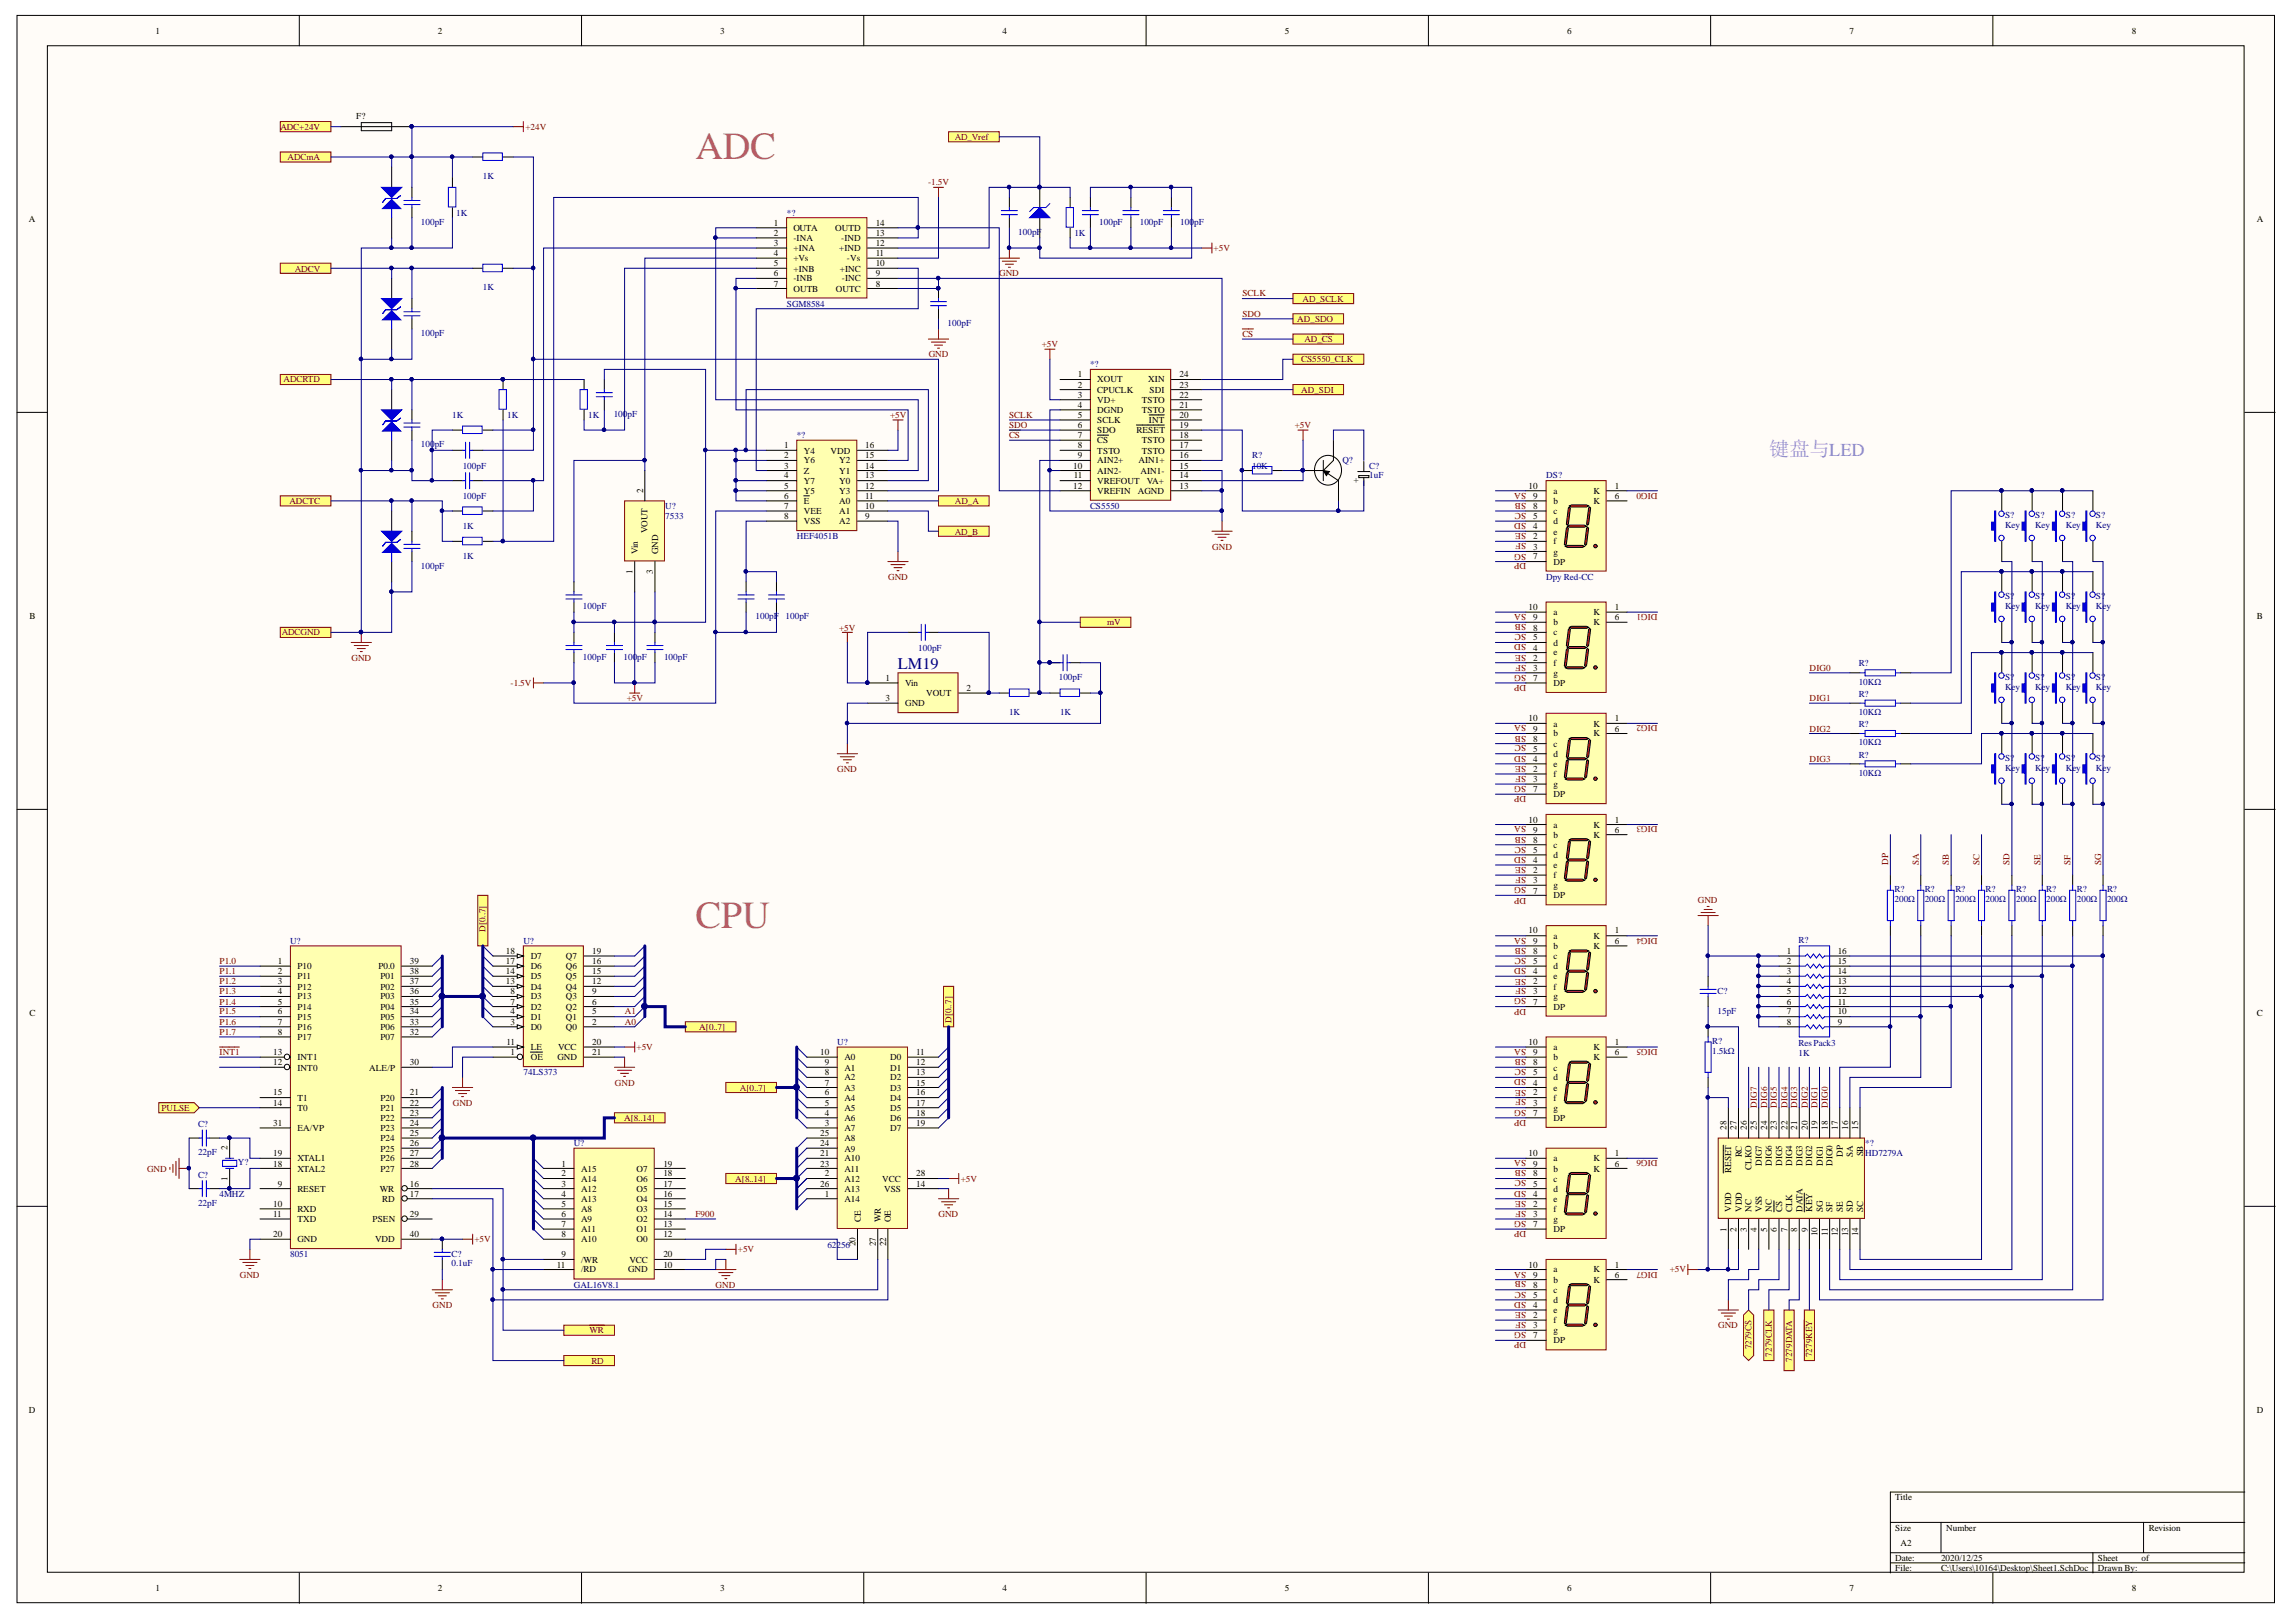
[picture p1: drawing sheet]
<svg xmlns="http://www.w3.org/2000/svg" width="297mm" height="210mm" viewBox="0 0 297 210" stroke-linecap="round" stroke-linejoin="round" font-family="sans-serif">
<defs><g id="words">
<g font-size="5" fill="#d0349e">
<text x="90" y="20.5">ADC</text>
<text x="90" y="120">CPU</text>
</g>
<text font-size="2.6" fill="#f0f" x="228.9" y="59">键盘与LED</text>
<text font-size="2.1" fill="#000080" x="116.2" y="86.6">LM19</text>
<g font-size="1.2">
<text x="20.1" y="4.4">1</text>
<text x="56.6" y="4.4">2</text>
<text x="93.2" y="4.4">3</text>
<text x="129.7" y="4.4">4</text>
<text x="166.2" y="4.4">5</text>
<text x="202.8" y="4.4">6</text>
<text x="239.3" y="4.4">7</text>
<text x="275.8" y="4.4">8</text>
<text x="46.1" y="15.5">F?</text>
<text x="3.7" y="28.7">A</text>
<text x="100.1" y="29.2">1</text>
<text x="102.6" y="29.9">OUTA</text>
<text x="108.1" y="29.9">OUTD</text>
<text x="113.3" y="29.2">14</text>
<text x="292" y="28.7">A</text>
<text x="100.1" y="30.6">2</text>
<text x="100.1" y="31.8">3</text>
<text x="100.1" y="33.2">4</text>
<text x="100.1" y="34.5">5</text>
<text x="100.1" y="35.7">6</text>
<text x="102.6" y="31.2">-INA</text>
<text x="102.6" y="32.5">+INA</text>
<text x="102.6" y="33.8">+Vs</text>
<text x="102.6" y="35.1">+INB</text>
<text x="108.6" y="32.5">+IND</text>
<text x="108.6" y="35.1">+INC</text>
<text x="108.8" y="31.2">-IND</text>
<text x="109.6" y="33.8">-Vs</text>
<text x="113.3" y="35.7">9</text>
<text x="113.3" y="34.5">10</text>
<text x="113.3" y="33.2">11</text>
<text x="113.3" y="31.8">12</text>
<text x="113.3" y="30.6">13</text>
<text x="100.1" y="37.1">7</text>
<text x="102.6" y="36.4">-INB</text>
<text x="102.6" y="37.8">OUTB</text>
<text x="108.1" y="37.8">OUTC</text>
<text x="108.9" y="36.4">-INC</text>
<text x="113.3" y="37.1">8</text>
<text x="139.4" y="48.8">1</text>
<text x="139.4" y="50.2">2</text>
<text x="139.4" y="51.4">3</text>
<text x="139.4" y="52.8">4</text>
<text x="142" y="49.5">XOUT</text>
<text x="142" y="50.9">CPUCLK</text>
<text x="142" y="52.1">VD+</text>
<text x="142" y="53.5">DGND</text>
<text x="147.7" y="53.5">TSTO</text>
<text x="147.7" y="52.1">TSTO</text>
<text x="148.6" y="49.5">XIN</text>
<text x="148.7" y="50.9">SDI</text>
<text x="152.6" y="52.8">21</text>
<text x="152.6" y="51.4">22</text>
<text x="152.6" y="50.2">23</text>
<text x="152.6" y="48.8">24</text>
<text x="101.5" y="58">1</text>
<text x="101.5" y="59.3">2</text>
<text x="104" y="58.7">Y4</text>
<text x="104" y="60">Y6</text>
<text x="107.5" y="58.7">VDD</text>
<text x="108.6" y="60">Y2</text>
<text x="111.9" y="59.3">15</text>
<text x="111.9" y="58">16</text>
<text x="139.4" y="54.1">5</text>
<text x="139.4" y="55.4">6</text>
<text x="139.4" y="56.7">7</text>
<text x="139.4" y="58">8</text>
<text x="139.4" y="59.3">9</text>
<text x="142" y="54.7">SCLK</text>
<text x="142" y="56.1">SDO</text>
<text x="142" y="57.4">CS</text>
<text x="142" y="58.7">TSTO</text>
<text x="142" y="60">AIN2+</text>
<text x="147" y="56.1">RESET</text>
<text x="147.3" y="60">AIN1+</text>
<text x="147.7" y="58.7">TSTO</text>
<text x="147.7" y="57.4">TSTO</text>
<text x="148.6" y="54.7">INT</text>
<text x="152.6" y="59.3">16</text>
<text x="152.6" y="58">17</text>
<text x="152.6" y="56.7">18</text>
<text x="152.6" y="55.4">19</text>
<text x="152.6" y="54.1">20</text>
<text x="83.2" y="63.8" transform="rotate(-90 83.2 63.8)">2</text>
<text x="101.5" y="60.7">3</text>
<text x="101.5" y="61.9">4</text>
<text x="101.5" y="63.3">5</text>
<text x="101.5" y="64.5">6</text>
<text x="101.5" y="65.9">7</text>
<text x="104" y="61.3">Z</text>
<text x="104" y="62.6">Y7</text>
<text x="104" y="63.9">Y5</text>
<text x="104" y="65.2">E</text>
<text x="108.6" y="65.2">A0</text>
<text x="108.6" y="63.9">Y3</text>
<text x="108.6" y="62.6">Y0</text>
<text x="108.6" y="61.3">Y1</text>
<text x="111.9" y="65.9">10</text>
<text x="111.9" y="64.5">11</text>
<text x="111.9" y="63.3">12</text>
<text x="111.9" y="61.9">13</text>
<text x="111.9" y="60.7">14</text>
<text x="138.8" y="60.7">10</text>
<text x="138.8" y="63.3">12</text>
<text x="138.9" y="61.9">11</text>
<text x="142" y="61.3">AIN2-</text>
<text x="142" y="62.6">VREFOUT</text>
<text x="142" y="63.9">VREFIN</text>
<text x="147.2" y="63.9">AGND</text>
<text x="147.5" y="61.3">AIN1-</text>
<text x="148.4" y="62.6">VA+</text>
<text x="152.6" y="63.3">13</text>
<text x="152.6" y="61.9">14</text>
<text x="152.6" y="60.7">15</text>
<text x="175.8" y="61.8" transform="rotate(-180 175.8 61.8)">+</text>
<text x="197.8" y="63.3">10</text>
<text x="198.4" y="65.9">8</text>
<text x="198.4" y="64.5">9</text>
<text x="201" y="65.2">b</text>
<text x="201" y="63.9">a</text>
<text x="206.1" y="63.9">K</text>
<text x="206.1" y="65.2">K</text>
<text x="208.9" y="63.3">1</text>
<text x="208.9" y="64.5">6</text>
<text x="82.5" y="71.7" transform="rotate(-90 82.5 71.7)">Vin</text>
<text x="83.8" y="69" transform="rotate(-90 83.8 69)">VOUT</text>
<text x="85.1" y="71.7" transform="rotate(-90 85.1 71.7)">GND</text>
<text x="101.5" y="67.2">8</text>
<text x="104" y="66.6">VEE</text>
<text x="104" y="67.8">VSS</text>
<text x="108.6" y="67.8">A2</text>
<text x="108.6" y="66.6">A1</text>
<text x="111.9" y="67.2">9</text>
<text x="198.4" y="69.8">2</text>
<text x="198.4" y="71.1">3</text>
<text x="198.4" y="68.5">4</text>
<text x="198.4" y="67.2">5</text>
<text x="201" y="70.5">f</text>
<text x="201" y="71.8">g</text>
<text x="201" y="69.2">e</text>
<text x="201" y="67.8">d</text>
<text x="201" y="66.6">c</text>
<text x="81.8" y="74.3" transform="rotate(-90 81.8 74.3)">1</text>
<text x="84.5" y="74.3" transform="rotate(-90 84.5 74.3)">3</text>
<text x="198.4" y="72.4">7</text>
<text x="201" y="73.1">DP</text>
<text x="3.8" y="80.1">B</text>
<text x="197.8" y="79">10</text>
<text x="198.4" y="82.9">5</text>
<text x="198.4" y="81.6">8</text>
<text x="198.4" y="80.3">9</text>
<text x="201" y="83.5">d</text>
<text x="201" y="82.2">c</text>
<text x="201" y="80.9">b</text>
<text x="201" y="79.6">a</text>
<text x="206.1" y="79.6">K</text>
<text x="206.1" y="80.9">K</text>
<text x="208.9" y="79">1</text>
<text x="208.9" y="80.3">6</text>
<text x="292" y="80.1">B</text>
<text x="114.6" y="88.1">1</text>
<text x="117.1" y="88.8">Vin</text>
<text x="125.1" y="89.5">2</text>
<text x="198.4" y="85.5">2</text>
<text x="198.4" y="86.8">3</text>
<text x="198.4" y="84.2">4</text>
<text x="198.4" y="88.1">7</text>
<text x="201" y="86.2">f</text>
<text x="201" y="87.4">g</text>
<text x="201" y="84.8">e</text>
<text x="201" y="88.8">DP</text>
<text x="114.6" y="90.7">3</text>
<text x="117.1" y="91.4">GND</text>
<text x="119.8" y="90.1">VOUT</text>
<text x="197.8" y="93.3">10</text>
<text x="198.4" y="96">8</text>
<text x="198.4" y="94.7">9</text>
<text x="201" y="95.3">b</text>
<text x="201" y="94">a</text>
<text x="206.1" y="94">K</text>
<text x="206.1" y="95.3">K</text>
<text x="208.9" y="93.3">1</text>
<text x="208.9" y="94.7">6</text>
<text x="198.4" y="99.9">2</text>
<text x="198.4" y="101.2">3</text>
<text x="198.4" y="98.6">4</text>
<text x="198.4" y="97.3">5</text>
<text x="201" y="100.5">f</text>
<text x="201" y="101.9">g</text>
<text x="201" y="99.3">e</text>
<text x="201" y="97.9">d</text>
<text x="201" y="96.6">c</text>
<text x="197.8" y="106.4">10</text>
<text x="198.4" y="107.8">9</text>
<text x="198.4" y="102.6">7</text>
<text x="201" y="107.1">a</text>
<text x="201" y="103.1">DP</text>
<text x="206.1" y="107.1">K</text>
<text x="208.9" y="106.4">1</text>
<text x="208.9" y="107.8">6</text>
<text x="198.4" y="113">2</text>
<text x="198.4" y="111.7">4</text>
<text x="198.4" y="110.4">5</text>
<text x="198.4" y="109.1">8</text>
<text x="201" y="113.6">f</text>
<text x="201" y="112.4">e</text>
<text x="201" y="111">d</text>
<text x="201" y="109.7">c</text>
<text x="201" y="108.4">b</text>
<text x="206.1" y="108.4">K</text>
<text x="198.4" y="114.3">3</text>
<text x="198.4" y="115.6">7</text>
<text x="201" y="115">g</text>
<text x="201" y="116.2">DP</text>
<text x="35.9" y="124.8">1</text>
<text x="38.5" y="125.4">P10</text>
<text x="49" y="125.4">P0.0</text>
<text x="53" y="124.8">39</text>
<text x="65.4" y="124.8">17</text>
<text x="65.4" y="123.4">18</text>
<text x="68.7" y="125.4">D6</text>
<text x="68.7" y="124.1">D7</text>
<text x="73.2" y="125.4">Q6</text>
<text x="73.2" y="124.1">Q7</text>
<text x="76.6" y="124.8">16</text>
<text x="76.6" y="123.4">19</text>
<text x="197.8" y="120.8">10</text>
<text x="198.4" y="124.8">5</text>
<text x="198.4" y="123.4">8</text>
<text x="198.4" y="122.2">9</text>
<text x="201" y="125.4">d</text>
<text x="201" y="124.1">c</text>
<text x="201" y="122.8">b</text>
<text x="201" y="121.5">a</text>
<text x="206.1" y="121.5">K</text>
<text x="206.1" y="122.8">K</text>
<text x="208.9" y="120.8">1</text>
<text x="208.9" y="122.2">6</text>
<text x="231.2" y="123.4">1</text>
<text x="231.2" y="124.8">2</text>
<text x="237.8" y="123.4">16</text>
<text x="237.8" y="124.8">15</text>
<text x="3.8" y="131.4">C</text>
<text x="35.9" y="126">2</text>
<text x="35.9" y="127.4">3</text>
<text x="35.9" y="128.7">4</text>
<text x="35.9" y="130">5</text>
<text x="35.9" y="131.3">6</text>
<text x="38.5" y="126.7">P11</text>
<text x="38.5" y="128.1">P12</text>
<text x="38.5" y="129.3">P13</text>
<text x="38.5" y="130.7">P14</text>
<text x="38.5" y="132">P15</text>
<text x="49.2" y="132">P05</text>
<text x="49.2" y="130.7">P04</text>
<text x="49.2" y="129.3">P03</text>
<text x="49.2" y="128.1">P02</text>
<text x="49.2" y="126.7">P01</text>
<text x="53" y="131.3">34</text>
<text x="53" y="130">35</text>
<text x="53" y="128.7">36</text>
<text x="53" y="127.4">37</text>
<text x="53" y="126">38</text>
<text x="65.4" y="127.4">13</text>
<text x="65.4" y="126">14</text>
<text x="66" y="131.3">4</text>
<text x="66" y="130">7</text>
<text x="66" y="128.7">8</text>
<text x="68.7" y="132">D1</text>
<text x="68.7" y="130.7">D2</text>
<text x="68.7" y="129.3">D3</text>
<text x="68.7" y="128.1">D4</text>
<text x="68.7" y="126.7">D5</text>
<text x="73.2" y="132">Q1</text>
<text x="73.2" y="130.7">Q2</text>
<text x="73.2" y="129.3">Q3</text>
<text x="73.2" y="128.1">Q4</text>
<text x="73.2" y="126.7">Q5</text>
<text x="76.6" y="131.3">5</text>
<text x="76.6" y="130">6</text>
<text x="76.6" y="128.7">9</text>
<text x="76.6" y="127.4">12</text>
<text x="76.6" y="126">15</text>
<text x="198.4" y="127.4">2</text>
<text x="198.4" y="128.7">3</text>
<text x="198.4" y="126">4</text>
<text x="198.4" y="130">7</text>
<text x="201" y="128.1">f</text>
<text x="201" y="129.3">g</text>
<text x="201" y="126.7">e</text>
<text x="201" y="130.7">DP</text>
<text x="231.2" y="126">3</text>
<text x="231.2" y="127.4">4</text>
<text x="231.2" y="128.7">5</text>
<text x="231.2" y="130">6</text>
<text x="231.2" y="131.3">7</text>
<text x="237.8" y="126">14</text>
<text x="237.8" y="127.4">13</text>
<text x="237.8" y="128.7">12</text>
<text x="237.8" y="130">11</text>
<text x="237.8" y="131.3">10</text>
<text x="292" y="131.4">C</text>
<text x="35.3" y="137.9">12</text>
<text x="35.3" y="136.5">13</text>
<text x="35.9" y="132.6">7</text>
<text x="35.9" y="133.9">8</text>
<text x="38.5" y="133.3">P16</text>
<text x="38.5" y="134.6">P17</text>
<text x="38.5" y="137.2">INT1</text>
<text x="49.2" y="134.6">P07</text>
<text x="49.2" y="133.3">P06</text>
<text x="53" y="137.9">30</text>
<text x="53" y="133.9">32</text>
<text x="53" y="132.6">33</text>
<text x="65.5" y="135.3">11</text>
<text x="66" y="132.6">3</text>
<text x="66" y="136.5">1</text>
<text x="68.7" y="133.3">D0</text>
<text x="68.7" y="137.2">OE</text>
<text x="68.7" y="135.9">LE</text>
<text x="72.1" y="137.2">GND</text>
<text x="72.2" y="135.9">VCC</text>
<text x="73.2" y="133.3">Q0</text>
<text x="76.6" y="132.6">2</text>
<text x="76.6" y="135.3">20</text>
<text x="76.6" y="136.5">21</text>
<text x="106.1" y="136.5">10</text>
<text x="106.7" y="137.9">9</text>
<text x="109.2" y="137.2">A0</text>
<text x="115.2" y="137.2">D0</text>
<text x="118.5" y="136.5">11</text>
<text x="118.5" y="137.9">12</text>
<text x="197.8" y="135.3">10</text>
<text x="198.4" y="137.9">8</text>
<text x="198.4" y="136.5">9</text>
<text x="201" y="137.2">b</text>
<text x="201" y="135.9">a</text>
<text x="206.1" y="135.9">K</text>
<text x="206.1" y="137.2">K</text>
<text x="208.9" y="135.3">1</text>
<text x="208.9" y="136.5">6</text>
<text x="231.2" y="132.6">8</text>
<text x="237.8" y="132.6">9</text>
<text x="35.3" y="143.1">14</text>
<text x="35.3" y="141.8">15</text>
<text x="38.5" y="138.5">INT0</text>
<text x="38.5" y="143.8">T0</text>
<text x="38.5" y="142.4">T1</text>
<text x="47.8" y="138.5">ALE/P</text>
<text x="49.2" y="142.4">P20</text>
<text x="49.2" y="143.8">P21</text>
<text x="53" y="141.8">21</text>
<text x="53" y="143.1">22</text>
<text x="106.7" y="143.1">5</text>
<text x="106.7" y="141.8">6</text>
<text x="106.7" y="140.5">7</text>
<text x="106.7" y="139.1">8</text>
<text x="109.2" y="143.8">A5</text>
<text x="109.2" y="142.4">A4</text>
<text x="109.2" y="141.2">A3</text>
<text x="109.2" y="139.8">A2</text>
<text x="109.2" y="138.5">A1</text>
<text x="115.2" y="138.5">D1</text>
<text x="115.2" y="139.8">D2</text>
<text x="115.2" y="141.2">D3</text>
<text x="115.2" y="142.4">D4</text>
<text x="115.2" y="143.8">D5</text>
<text x="118.5" y="139.1">13</text>
<text x="118.5" y="140.5">15</text>
<text x="118.5" y="141.8">16</text>
<text x="118.5" y="143.1">17</text>
<text x="198.4" y="141.8">2</text>
<text x="198.4" y="143.1">3</text>
<text x="198.4" y="140.5">4</text>
<text x="198.4" y="139.1">5</text>
<text x="201" y="142.4">f</text>
<text x="201" y="143.8">g</text>
<text x="201" y="141.2">e</text>
<text x="201" y="139.8">d</text>
<text x="201" y="138.5">c</text>
<text x="29.4" y="148.9" transform="rotate(-90 29.4 148.9)">2</text>
<text x="35.3" y="149.6">19</text>
<text x="35.3" y="145.7">31</text>
<text x="38.5" y="146.4">EA/VP</text>
<text x="49.2" y="145.1">P22</text>
<text x="49.2" y="146.4">P23</text>
<text x="49.2" y="147.7">P24</text>
<text x="49.2" y="149">P25</text>
<text x="53" y="144.4">23</text>
<text x="53" y="145.7">24</text>
<text x="53" y="147">25</text>
<text x="53" y="148.3">26</text>
<text x="53" y="149.6">27</text>
<text x="106.1" y="149.6">21</text>
<text x="106.1" y="148.3">24</text>
<text x="106.1" y="147">25</text>
<text x="106.7" y="145.7">3</text>
<text x="106.7" y="144.4">4</text>
<text x="109.2" y="146.4">A7</text>
<text x="109.2" y="145.1">A6</text>
<text x="109.2" y="149">A9</text>
<text x="109.2" y="147.7">A8</text>
<text x="115.2" y="145.1">D6</text>
<text x="115.2" y="146.4">D7</text>
<text x="118.5" y="144.4">18</text>
<text x="118.5" y="145.7">19</text>
<text x="197.8" y="149.6">10</text>
<text x="198.4" y="144.4">7</text>
<text x="201" y="145.1">DP</text>
<text x="208.9" y="149.6">1</text>
<text x="223.4" y="146.2" transform="rotate(-90 223.4 146.2)">28</text>
<text x="224.7" y="146.2" transform="rotate(-90 224.7 146.2)">27</text>
<text x="225.3" y="149.8" transform="rotate(-90 225.3 149.8)">RC</text>
<text x="226" y="146.2" transform="rotate(-90 226 146.2)">26</text>
<text x="227.3" y="146.2" transform="rotate(-90 227.3 146.2)">25</text>
<text x="228.6" y="146.2" transform="rotate(-90 228.6 146.2)">24</text>
<text x="229.9" y="146.2" transform="rotate(-90 229.9 146.2)">23</text>
<text x="231.2" y="146.2" transform="rotate(-90 231.2 146.2)">22</text>
<text x="232.5" y="146.2" transform="rotate(-90 232.5 146.2)">21</text>
<text x="233.9" y="146.2" transform="rotate(-90 233.9 146.2)">20</text>
<text x="235.1" y="146.2" transform="rotate(-90 235.1 146.2)">19</text>
<text x="236.5" y="146.2" transform="rotate(-90 236.5 146.2)">18</text>
<text x="237.8" y="146.2" transform="rotate(-90 237.8 146.2)">17</text>
<text x="238.4" y="149.7" transform="rotate(-90 238.4 149.7)">DP</text>
<text x="239.1" y="146.2" transform="rotate(-90 239.1 146.2)">16</text>
<text x="239.7" y="149.7" transform="rotate(-90 239.7 149.7)">SA</text>
<text x="240.4" y="146.2" transform="rotate(-90 240.4 146.2)">15</text>
<text x="241.1" y="149.6" transform="rotate(-90 241.1 149.6)">SB</text>
<text x="29.4" y="152.8" transform="rotate(-90 29.4 152.8)">1</text>
<text x="35.3" y="151">18</text>
<text x="35.9" y="153.6">9</text>
<text x="38.5" y="154.3">RESET</text>
<text x="38.5" y="151.6">XTAL2</text>
<text x="38.5" y="150.3">XTAL1</text>
<text x="49.1" y="154.3">WR</text>
<text x="49.2" y="150.3">P26</text>
<text x="49.2" y="151.6">P27</text>
<text x="49.5" y="155.5">RD</text>
<text x="53" y="153.6">16</text>
<text x="53" y="154.9">17</text>
<text x="53" y="151">28</text>
<text x="72.6" y="151">1</text>
<text x="72.6" y="152.2">2</text>
<text x="72.6" y="153.6">3</text>
<text x="72.6" y="154.9">4</text>
<text x="75.2" y="151.6">A15</text>
<text x="75.2" y="152.9">A14</text>
<text x="75.2" y="154.3">A12</text>
<text x="75.2" y="155.5">A13</text>
<text x="82.4" y="155.5">O4</text>
<text x="82.4" y="154.3">O5</text>
<text x="82.4" y="152.9">O6</text>
<text x="82.4" y="151.6">O7</text>
<text x="85.8" y="154.9">16</text>
<text x="85.8" y="153.6">17</text>
<text x="85.8" y="152.2">18</text>
<text x="85.8" y="151">19</text>
<text x="106.1" y="151">23</text>
<text x="106.1" y="153.6">26</text>
<text x="106.7" y="154.9">1</text>
<text x="106.7" y="152.2">2</text>
<text x="109.2" y="155.5">A14</text>
<text x="109.2" y="152.9">A12</text>
<text x="109.2" y="150.3">A10</text>
<text x="109.2" y="151.6">A11</text>
<text x="109.2" y="154.3">A13</text>
<text x="114.1" y="152.9">VCC</text>
<text x="114.4" y="154.3">VSS</text>
<text x="118.5" y="152.2">28</text>
<text x="118.5" y="153.6">14</text>
<text x="198.4" y="154.9">4</text>
<text x="198.4" y="153.6">5</text>
<text x="198.4" y="152.2">8</text>
<text x="198.4" y="151">9</text>
<text x="201" y="155.5">e</text>
<text x="201" y="154.3">d</text>
<text x="201" y="152.9">c</text>
<text x="201" y="151.6">b</text>
<text x="201" y="150.3">a</text>
<text x="206.1" y="150.3">K</text>
<text x="206.1" y="151.6">K</text>
<text x="208.9" y="151">6</text>
<text x="224" y="151.8" transform="rotate(-90 224 151.8)">RESET</text>
<text x="226.6" y="151.4" transform="rotate(-90 226.6 151.4)">CLKO</text>
<text x="227.9" y="150.9" transform="rotate(-90 227.9 150.9)">DIG7</text>
<text x="229.2" y="150.9" transform="rotate(-90 229.2 150.9)">DIG6</text>
<text x="230.6" y="150.9" transform="rotate(-90 230.6 150.9)">DIG5</text>
<text x="231.8" y="150.9" transform="rotate(-90 231.8 150.9)">DIG4</text>
<text x="233.2" y="150.9" transform="rotate(-90 233.2 150.9)">DIG3</text>
<text x="234.5" y="150.9" transform="rotate(-90 234.5 150.9)">DIG2</text>
<text x="235.8" y="150.9" transform="rotate(-90 235.8 150.9)">DIG1</text>
<text x="237.1" y="150.9" transform="rotate(-90 237.1 150.9)">DIG0</text>
<text x="35.3" y="156.2">10</text>
<text x="35.3" y="157.5">11</text>
<text x="35.3" y="160.1">20</text>
<text x="38.5" y="156.9">RXD</text>
<text x="38.5" y="158.1">TXD</text>
<text x="38.5" y="160.8">GND</text>
<text x="48.2" y="158.1">PSEN</text>
<text x="48.5" y="160.8">VDD</text>
<text x="53" y="157.5">29</text>
<text x="53" y="160.1">40</text>
<text x="72.6" y="156.2">5</text>
<text x="72.6" y="157.5">6</text>
<text x="72.6" y="158.8">7</text>
<text x="72.6" y="160.1">8</text>
<text x="75.2" y="156.9">A8</text>
<text x="75.2" y="158.1">A9</text>
<text x="75.2" y="159.5">A11</text>
<text x="75.2" y="160.8">A10</text>
<text x="82.4" y="160.8">O0</text>
<text x="82.4" y="159.5">O1</text>
<text x="82.4" y="158.1">O2</text>
<text x="82.4" y="156.9">O3</text>
<text x="85.8" y="160.1">12</text>
<text x="85.8" y="158.8">13</text>
<text x="85.8" y="157.5">14</text>
<text x="85.8" y="156.2">15</text>
<text x="110.7" y="161.3" transform="rotate(-90 110.7 161.3)">20</text>
<text x="111.4" y="158.1" transform="rotate(-90 111.4 158.1)">CE</text>
<text x="113.3" y="161.3" transform="rotate(-90 113.3 161.3)">27</text>
<text x="114" y="158.1" transform="rotate(-90 114 158.1)">WR</text>
<text x="114.7" y="161.3" transform="rotate(-90 114.7 161.3)">22</text>
<text x="115.2" y="158.1" transform="rotate(-90 115.2 158.1)">OE</text>
<text x="198.4" y="156.2">2</text>
<text x="198.4" y="157.5">3</text>
<text x="198.4" y="158.8">7</text>
<text x="201" y="156.9">f</text>
<text x="201" y="158.1">g</text>
<text x="201" y="159.5">DP</text>
<text x="223.4" y="159.4" transform="rotate(-90 223.4 159.4)">1</text>
<text x="224" y="156.8" transform="rotate(-90 224 156.8)">VDD</text>
<text x="224.7" y="159.4" transform="rotate(-90 224.7 159.4)">2</text>
<text x="225.3" y="156.8" transform="rotate(-90 225.3 156.8)">VDD</text>
<text x="226" y="159.4" transform="rotate(-90 226 159.4)">3</text>
<text x="226.6" y="156.8" transform="rotate(-90 226.6 156.8)">NC</text>
<text x="227.3" y="159.4" transform="rotate(-90 227.3 159.4)">4</text>
<text x="227.9" y="156.8" transform="rotate(-90 227.9 156.8)">VSS</text>
<text x="228.6" y="159.4" transform="rotate(-90 228.6 159.4)">5</text>
<text x="229.2" y="156.8" transform="rotate(-90 229.2 156.8)">NC</text>
<text x="229.9" y="159.4" transform="rotate(-90 229.9 159.4)">6</text>
<text x="230.6" y="156.8" transform="rotate(-90 230.6 156.8)">CS</text>
<text x="231.2" y="159.4" transform="rotate(-90 231.2 159.4)">7</text>
<text x="231.8" y="156.8" transform="rotate(-90 231.8 156.8)">CLK</text>
<text x="232.5" y="159.4" transform="rotate(-90 232.5 159.4)">8</text>
<text x="233.2" y="156.8" transform="rotate(-90 233.2 156.8)">DATA</text>
<text x="233.9" y="159.4" transform="rotate(-90 233.9 159.4)">9</text>
<text x="234.5" y="156.8" transform="rotate(-90 234.5 156.8)">KEY</text>
<text x="235.1" y="160" transform="rotate(-90 235.1 160)">10</text>
<text x="235.8" y="156.8" transform="rotate(-90 235.8 156.8)">SG</text>
<text x="236.5" y="159.9" transform="rotate(-90 236.5 159.9)">11</text>
<text x="237.1" y="156.8" transform="rotate(-90 237.1 156.8)">SF</text>
<text x="237.8" y="160" transform="rotate(-90 237.8 160)">12</text>
<text x="238.4" y="156.8" transform="rotate(-90 238.4 156.8)">SE</text>
<text x="239.1" y="160" transform="rotate(-90 239.1 160)">13</text>
<text x="239.7" y="156.8" transform="rotate(-90 239.7 156.8)">SD</text>
<text x="240.4" y="160" transform="rotate(-90 240.4 160)">14</text>
<text x="241.1" y="156.8" transform="rotate(-90 241.1 156.8)">SC</text>
<text x="72" y="164.1">11</text>
<text x="72.6" y="162.7">9</text>
<text x="75.2" y="163.4">/WR</text>
<text x="75.2" y="164.7">/RD</text>
<text x="81.3" y="164.7">GND</text>
<text x="81.4" y="163.4">VCC</text>
<text x="85.8" y="162.7">20</text>
<text x="85.8" y="164.1">10</text>
<text x="197.8" y="164.1">10</text>
<text x="198.4" y="167.9">5</text>
<text x="198.4" y="166.7">8</text>
<text x="198.4" y="165.3">9</text>
<text x="201" y="167.3">c</text>
<text x="201" y="166">b</text>
<text x="201" y="164.7">a</text>
<text x="206.1" y="164.7">K</text>
<text x="206.1" y="166">K</text>
<text x="208.9" y="164.1">1</text>
<text x="208.9" y="165.3">6</text>
<text x="198.4" y="170.6">2</text>
<text x="198.4" y="171.9">3</text>
<text x="198.4" y="169.3">4</text>
<text x="198.4" y="173.2">7</text>
<text x="201" y="171.2">f</text>
<text x="201" y="172.5">g</text>
<text x="201" y="169.9">e</text>
<text x="201" y="168.6">d</text>
<text x="201" y="173.9">DP</text>
<text x="3.7" y="182.8">D</text>
<text x="292" y="182.8">D</text>
<text x="245.2" y="194.1">Title</text>
<text x="245.2" y="198.1">Size</text>
<text x="245.2" y="202">Date:</text>
<text x="245.2" y="203.3">File:</text>
<text x="245.9" y="200">A2</text>
<text x="251.1" y="202">2020/12/25</text>
<text x="251.1" y="203.3">C:\Users\10164\Desktop\Sheet1.SchDoc</text>
<text x="251.8" y="198.1">Number</text>
<text x="271.4" y="202">Sheet</text>
<text x="271.4" y="203.3">Drawn By:</text>
<text x="277.1" y="202">of</text>
<text x="278" y="198.1">Revision</text>
<text x="20.1" y="205.9">1</text>
<text x="56.6" y="205.9">2</text>
<text x="93.2" y="205.9">3</text>
<text x="129.7" y="205.9">4</text>
<text x="166.2" y="205.9">5</text>
<text x="202.8" y="205.9">6</text>
<text x="239.3" y="205.9">7</text>
<text x="275.8" y="205.9">8</text>
</g>
<g font-size="1.2" fill="#800000">
<text x="36.3" y="16.8">ADC+24V</text>
<text x="68" y="16.8">+24V</text>
<text x="37.2" y="20.7">ADCmA</text>
<text x="120.1" y="24">-1.5V</text>
<text x="123.5" y="18.1">AD_Vref</text>
<text x="38.1" y="35.1">ADCV</text>
<text x="129.3" y="35.7">GND</text>
<text x="157" y="32.5">+5V</text>
<text x="160.7" y="38.3">SCLK</text>
<text x="160.7" y="41">SDO</text>
<text x="167.8" y="41.6">AD_SDO</text>
<text x="168.5" y="39">AD_SCLK</text>
<text x="120.1" y="46.2">GND</text>
<text x="134.8" y="44.9">+5V</text>
<text x="160.7" y="43.6">CS</text>
<text x="168.3" y="46.9">CS5550_CLK</text>
<text x="168.8" y="44.3">AD_CS</text>
<text x="36.7" y="49.5">ADCRTD</text>
<text x="168.3" y="50.9">AD_SDI</text>
<text x="115.2" y="54.1">+5V</text>
<text x="130.5" y="54.1">SCLK</text>
<text x="130.5" y="55.4">SDO</text>
<text x="130.5" y="56.7">CS</text>
<text x="167.5" y="55.4">+5V</text>
<text x="37.5" y="65.2">ADCTC</text>
<text x="123.5" y="65.2">AD_A</text>
<text x="197.4" y="65" transform="rotate(-180 197.4 65)">SB</text>
<text x="197.4" y="63.8" transform="rotate(-180 197.4 63.8)">SA</text>
<text x="214.4" y="63.8" transform="rotate(-180 214.4 63.8)">DIG0</text>
<text x="123.5" y="69.2">AD_B</text>
<text x="156.8" y="71.1">GND</text>
<text x="197.4" y="71.6" transform="rotate(-180 197.4 71.6)">SG</text>
<text x="197.4" y="70.3" transform="rotate(-180 197.4 70.3)">SF</text>
<text x="197.4" y="69" transform="rotate(-180 197.4 69)">SE</text>
<text x="197.4" y="67.7" transform="rotate(-180 197.4 67.7)">SD</text>
<text x="197.4" y="66.4" transform="rotate(-180 197.4 66.4)">SC</text>
<text x="114.9" y="75">GND</text>
<text x="197.4" y="72.9" transform="rotate(-180 197.4 72.9)">DP</text>
<text x="36.4" y="82.2">ADCGND</text>
<text x="108.6" y="81.6">+5V</text>
<text x="143.2" y="80.9">mV</text>
<text x="197.4" y="83.4" transform="rotate(-180 197.4 83.4)">SD</text>
<text x="197.4" y="82.1" transform="rotate(-180 197.4 82.1)">SC</text>
<text x="197.4" y="80.8" transform="rotate(-180 197.4 80.8)">SB</text>
<text x="197.4" y="79.5" transform="rotate(-180 197.4 79.5)">SA</text>
<text x="214.4" y="79.5" transform="rotate(-180 214.4 79.5)">DIG1</text>
<text x="45.5" y="85.5">GND</text>
<text x="66" y="88.8">-1.5V</text>
<text x="197.4" y="88.6" transform="rotate(-180 197.4 88.6)">DP</text>
<text x="197.4" y="87.3" transform="rotate(-180 197.4 87.3)">SG</text>
<text x="197.4" y="86" transform="rotate(-180 197.4 86)">SF</text>
<text x="197.4" y="84.7" transform="rotate(-180 197.4 84.7)">SE</text>
<text x="234.1" y="86.8">DIG0</text>
<text x="81.1" y="90.7">+5V</text>
<text x="197.4" y="95.2" transform="rotate(-180 197.4 95.2)">SB</text>
<text x="197.4" y="93.9" transform="rotate(-180 197.4 93.9)">SA</text>
<text x="214.4" y="93.9" transform="rotate(-180 214.4 93.9)">DIG2</text>
<text x="234.1" y="90.7">DIG1</text>
<text x="234.1" y="94.7">DIG2</text>
<text x="108.3" y="99.9">GND</text>
<text x="197.4" y="101.7" transform="rotate(-180 197.4 101.7)">SG</text>
<text x="197.4" y="100.4" transform="rotate(-180 197.4 100.4)">SF</text>
<text x="197.4" y="99.1" transform="rotate(-180 197.4 99.1)">SE</text>
<text x="197.4" y="97.8" transform="rotate(-180 197.4 97.8)">SD</text>
<text x="197.4" y="96.5" transform="rotate(-180 197.4 96.5)">SC</text>
<text x="234.1" y="98.6">DIG3</text>
<text x="197.4" y="106.9" transform="rotate(-180 197.4 106.9)">SA</text>
<text x="197.4" y="103.1" transform="rotate(-180 197.4 103.1)">DP</text>
<text x="214.4" y="106.9" transform="rotate(-180 214.4 106.9)">DIG3</text>
<text x="197.4" y="113.5" transform="rotate(-180 197.4 113.5)">SF</text>
<text x="197.4" y="112.2" transform="rotate(-180 197.4 112.2)">SE</text>
<text x="197.4" y="110.9" transform="rotate(-180 197.4 110.9)">SD</text>
<text x="197.4" y="109.6" transform="rotate(-180 197.4 109.6)">SC</text>
<text x="197.4" y="108.3" transform="rotate(-180 197.4 108.3)">SB</text>
<text x="244.3" y="111.9" transform="rotate(-90 244.3 111.9)">DP</text>
<text x="248.2" y="111.9" transform="rotate(-90 248.2 111.9)">SA</text>
<text x="252.1" y="111.9" transform="rotate(-90 252.1 111.9)">SB</text>
<text x="256.1" y="111.9" transform="rotate(-90 256.1 111.9)">SC</text>
<text x="260" y="111.9" transform="rotate(-90 260 111.9)">SD</text>
<text x="264" y="111.9" transform="rotate(-90 264 111.9)">SE</text>
<text x="267.9" y="111.9" transform="rotate(-90 267.9 111.9)">SF</text>
<text x="271.8" y="111.9" transform="rotate(-90 271.8 111.9)">SG</text>
<text x="197.4" y="116.2" transform="rotate(-180 197.4 116.2)">DP</text>
<text x="197.4" y="114.8" transform="rotate(-180 197.4 114.8)">SG</text>
<text x="219.7" y="116.9">GND</text>
<text x="28.4" y="124.8">P1.0</text>
<text x="62.8" y="120.5" transform="rotate(-90 62.8 120.5)">D[0..7]</text>
<text x="197.4" y="125.3" transform="rotate(-180 197.4 125.3)">SD</text>
<text x="197.4" y="124" transform="rotate(-180 197.4 124)">SC</text>
<text x="197.4" y="122.7" transform="rotate(-180 197.4 122.7)">SB</text>
<text x="197.4" y="121.4" transform="rotate(-180 197.4 121.4)">SA</text>
<text x="214.4" y="121.4" transform="rotate(-180 214.4 121.4)">DIG4</text>
<text x="28.4" y="126">P1.1</text>
<text x="28.4" y="127.4">P1.2</text>
<text x="28.4" y="128.7">P1.3</text>
<text x="28.4" y="130">P1.4</text>
<text x="28.4" y="131.3">P1.5</text>
<text x="80.8" y="131.3">A1</text>
<text x="197.4" y="130.5" transform="rotate(-180 197.4 130.5)">DP</text>
<text x="197.4" y="129.2" transform="rotate(-180 197.4 129.2)">SG</text>
<text x="197.4" y="127.9" transform="rotate(-180 197.4 127.9)">SF</text>
<text x="197.4" y="126.6" transform="rotate(-180 197.4 126.6)">SE</text>
<text x="28.4" y="132.6">P1.6</text>
<text x="28.4" y="133.9">P1.7</text>
<text x="28.4" y="136.5">INT1</text>
<text x="80.8" y="132.6">A0</text>
<text x="82.4" y="135.9">+5V</text>
<text x="90.5" y="133.3">A[0..7]</text>
<text x="123.1" y="132.4" transform="rotate(-90 123.1 132.4)">D[0..7]</text>
<text x="197.4" y="137" transform="rotate(-180 197.4 137)">SB</text>
<text x="197.4" y="135.8" transform="rotate(-180 197.4 135.8)">SA</text>
<text x="214.4" y="135.8" transform="rotate(-180 214.4 135.8)">DIG5</text>
<text x="20.9" y="143.8">PULSE</text>
<text x="58.6" y="143.1">GND</text>
<text x="79.6" y="140.5">GND</text>
<text x="95.7" y="141.2">A[0..7]</text>
<text x="197.4" y="143.6" transform="rotate(-180 197.4 143.6)">SG</text>
<text x="197.4" y="142.3" transform="rotate(-180 197.4 142.3)">SF</text>
<text x="197.4" y="141" transform="rotate(-180 197.4 141)">SE</text>
<text x="197.4" y="139.6" transform="rotate(-180 197.4 139.6)">SD</text>
<text x="197.4" y="138.4" transform="rotate(-180 197.4 138.4)">SC</text>
<text x="227.3" y="143.4" transform="rotate(-90 227.3 143.4)">DIG7</text>
<text x="228.6" y="143.4" transform="rotate(-90 228.6 143.4)">DIG6</text>
<text x="229.9" y="143.4" transform="rotate(-90 229.9 143.4)">DIG5</text>
<text x="231.2" y="143.4" transform="rotate(-90 231.2 143.4)">DIG4</text>
<text x="232.5" y="143.4" transform="rotate(-90 232.5 143.4)">DIG3</text>
<text x="233.9" y="143.4" transform="rotate(-90 233.9 143.4)">DIG2</text>
<text x="235.1" y="143.4" transform="rotate(-90 235.1 143.4)">DIG1</text>
<text x="236.5" y="143.4" transform="rotate(-90 236.5 143.4)">DIG0</text>
<text x="80.7" y="145.1">A[8..14]</text>
<text x="197.4" y="144.9" transform="rotate(-180 197.4 144.9)">DP</text>
<text x="19" y="151.6">GND</text>
<text x="95.1" y="152.9">A[8..14]</text>
<text x="124.3" y="152.9">+5V</text>
<text x="197.4" y="155.4" transform="rotate(-180 197.4 155.4)">SE</text>
<text x="197.4" y="154.1" transform="rotate(-180 197.4 154.1)">SD</text>
<text x="197.4" y="152.7" transform="rotate(-180 197.4 152.7)">SC</text>
<text x="197.4" y="151.5" transform="rotate(-180 197.4 151.5)">SB</text>
<text x="197.4" y="150.1" transform="rotate(-180 197.4 150.1)">SA</text>
<text x="214.4" y="150.1" transform="rotate(-180 214.4 150.1)">DIG6</text>
<text x="61.4" y="160.8">+5V</text>
<text x="90" y="157.5">F900</text>
<text x="121.4" y="157.5">GND</text>
<text x="197.4" y="159.3" transform="rotate(-180 197.4 159.3)">DP</text>
<text x="197.4" y="158" transform="rotate(-180 197.4 158)">SG</text>
<text x="197.4" y="156.7" transform="rotate(-180 197.4 156.7)">SF</text>
<text x="31" y="165.3">GND</text>
<text x="92.6" y="166.7">GND</text>
<text x="95.5" y="162">+5V</text>
<text x="197.4" y="167.2" transform="rotate(-180 197.4 167.2)">SC</text>
<text x="197.4" y="165.8" transform="rotate(-180 197.4 165.8)">SB</text>
<text x="197.4" y="164.6" transform="rotate(-180 197.4 164.6)">SA</text>
<text x="214.4" y="164.6" transform="rotate(-180 214.4 164.6)">DIG7</text>
<text x="216" y="164.7">+5V</text>
<text x="56" y="169.3">GND</text>
<text x="76.3" y="172.5">WR</text>
<text x="197.4" y="173.7" transform="rotate(-180 197.4 173.7)">DP</text>
<text x="197.4" y="172.4" transform="rotate(-180 197.4 172.4)">SG</text>
<text x="197.4" y="171.1" transform="rotate(-180 197.4 171.1)">SF</text>
<text x="197.4" y="169.8" transform="rotate(-180 197.4 169.8)">SE</text>
<text x="197.4" y="168.5" transform="rotate(-180 197.4 168.5)">SD</text>
<text x="222.3" y="171.9">GND</text>
<text x="76.5" y="176.5">RD</text>
<text x="226.6" y="174.6" transform="rotate(-90 226.6 174.6)">7279CS</text>
<text x="229.2" y="175.5" transform="rotate(-90 229.2 175.5)">7279CLK</text>
<text x="231.8" y="176.2" transform="rotate(-90 231.8 176.2)">7279DATA</text>
<text x="234.5" y="175.6" transform="rotate(-90 234.5 175.6)">7279KEY</text>
</g>
<g font-size="1.2" fill="#000080">
<text x="62.5" y="23.2">1K</text>
<text x="54.5" y="29.1">100pF</text>
<text x="59" y="28">1K</text>
<text x="101.8" y="28">*?</text>
<text x="142.2" y="29.1">100pF</text>
<text x="147.5" y="29.1">100pF</text>
<text x="152.7" y="29.1">100pF</text>
<text x="131.7" y="30.4">100pF</text>
<text x="139" y="30.6">1K</text>
<text x="62.5" y="37.6">1K</text>
<text x="101.8" y="39.7">SGM8584</text>
<text x="54.5" y="43.5">100pF</text>
<text x="122.6" y="42.1">100pF</text>
<text x="141" y="47.6">*?</text>
<text x="79.4" y="54">100pF</text>
<text x="54.5" y="57.9">100pF</text>
<text x="58.5" y="54.1">1K</text>
<text x="65.6" y="54.1">1K</text>
<text x="76.1" y="54.1">1K</text>
<text x="103.1" y="56.7">*?</text>
<text x="162" y="59.3">R?</text>
<text x="173.7" y="60">Q?</text>
<text x="59.9" y="60.7">100pF</text>
<text x="59.9" y="64.5">100pF</text>
<text x="86.1" y="65.9">U?</text>
<text x="141" y="65.9">CS5550</text>
<text x="162" y="60.7">10K</text>
<text x="177.1" y="60.7">C?</text>
<text x="177.1" y="61.9">1uF</text>
<text x="200" y="61.9">DS?</text>
<text x="59.9" y="68.5">1K</text>
<text x="86.1" y="67.2">7533</text>
<text x="103.1" y="69.8">HEF4051B</text>
<text x="259.4" y="67.1">S?</text>
<text x="259.4" y="68.3">Key</text>
<text x="263.3" y="67.1">S?</text>
<text x="263.3" y="68.3">Key</text>
<text x="267.3" y="67.1">S?</text>
<text x="267.3" y="68.3">Key</text>
<text x="271.2" y="67.1">S?</text>
<text x="271.2" y="68.3">Key</text>
<text x="54.5" y="73.6">100pF</text>
<text x="59.9" y="72.4">1K</text>
<text x="200" y="75">Dpy Red-CC</text>
<text x="259.4" y="77.5">S?</text>
<text x="263.3" y="77.5">S?</text>
<text x="267.3" y="77.5">S?</text>
<text x="271.2" y="77.5">S?</text>
<text x="75.4" y="78.8">100pF</text>
<text x="97.7" y="80.2">100pF</text>
<text x="101.6" y="80.2">100pF</text>
<text x="259.4" y="78.8">Key</text>
<text x="263.3" y="78.8">Key</text>
<text x="267.3" y="78.8">Key</text>
<text x="271.2" y="78.8">Key</text>
<text x="75.4" y="85.4">100pF</text>
<text x="80.7" y="85.4">100pF</text>
<text x="85.9" y="85.4">100pF</text>
<text x="118.8" y="84.2">100pF</text>
<text x="137" y="88">100pF</text>
<text x="240.5" y="86.2">R?</text>
<text x="240.5" y="88.6">10KΩ</text>
<text x="259.4" y="88">S?</text>
<text x="259.4" y="89.3">Key</text>
<text x="263.3" y="88">S?</text>
<text x="263.3" y="89.3">Key</text>
<text x="267.3" y="88">S?</text>
<text x="267.3" y="89.3">Key</text>
<text x="271.2" y="88">S?</text>
<text x="271.2" y="89.3">Key</text>
<text x="130.5" y="92.6">1K</text>
<text x="137.1" y="92.6">1K</text>
<text x="240.5" y="94.1">R?</text>
<text x="240.5" y="90.2">R?</text>
<text x="240.5" y="92.6">10KΩ</text>
<text x="240.5" y="98.1">R?</text>
<text x="240.5" y="100.4">10KΩ</text>
<text x="240.5" y="96.5">10KΩ</text>
<text x="259.4" y="98.5">S?</text>
<text x="259.4" y="99.8">Key</text>
<text x="263.3" y="98.5">S?</text>
<text x="263.3" y="99.8">Key</text>
<text x="267.3" y="98.5">S?</text>
<text x="267.3" y="99.8">Key</text>
<text x="271.2" y="98.5">S?</text>
<text x="271.2" y="99.8">Key</text>
<text x="245.1" y="115.5">R?</text>
<text x="245.1" y="116.7">200Ω</text>
<text x="249" y="115.5">R?</text>
<text x="249" y="116.7">200Ω</text>
<text x="253" y="115.5">R?</text>
<text x="253" y="116.7">200Ω</text>
<text x="256.9" y="115.5">R?</text>
<text x="256.9" y="116.7">200Ω</text>
<text x="260.8" y="115.5">R?</text>
<text x="260.8" y="116.7">200Ω</text>
<text x="264.7" y="115.5">R?</text>
<text x="264.7" y="116.7">200Ω</text>
<text x="268.7" y="115.5">R?</text>
<text x="268.7" y="116.7">200Ω</text>
<text x="272.6" y="115.5">R?</text>
<text x="272.6" y="116.7">200Ω</text>
<text x="37.5" y="122.2">U?</text>
<text x="67.7" y="122.2">U?</text>
<text x="232.7" y="122">R?</text>
<text x="222.2" y="131.2">15pF</text>
<text x="222.2" y="128.6">C?</text>
<text x="108.3" y="135.3">U?</text>
<text x="221.5" y="135.1">R?</text>
<text x="221.5" y="136.4">1.5kΩ</text>
<text x="232.7" y="136.7">1K</text>
<text x="232.7" y="135.3">Res Pack3</text>
<text x="67.7" y="139.1">74LS373</text>
<text x="25.6" y="149.5">22pF</text>
<text x="25.6" y="145.8">C?</text>
<text x="74.2" y="148.3">U?</text>
<text x="241.3" y="148.3">*?</text>
<text x="241.3" y="149.6">HD7279A</text>
<text x="25.6" y="152.4">C?</text>
<text x="28.4" y="154.9">4MHZ</text>
<text x="30.8" y="150.8">Y?</text>
<text x="25.6" y="156">22pF</text>
<text x="107" y="161.4">62256</text>
<text x="37.5" y="162.7">8051</text>
<text x="58.4" y="163.9">0.1uF</text>
<text x="58.4" y="162.6">C?</text>
<text x="74.2" y="166.7">GAL16V8.1</text>
</g>
</g></defs>
<g fill="#fffcf8" stroke="#000" stroke-width=".13">
<path d="M2.2 2h292.1v205.4h-292.1z"/>
<path d="M6.1 5.9h284.2v197.6h-284.2z"/>
</g>
<g fill="none" stroke="#000" stroke-width=".13">
<path d="M38.7 2v3.9M75.2 2v3.9M111.7 2v3.9M148.3 2v3.9M184.8 2v3.9M221.3 2v3.9M257.8 2v3.9M2.2 53.4h3.9M290.4 53.4h3.9M2.2 104.7h3.9M290.4 104.7h3.9M2.2 156.1h3.9"/>
<path d="M290.4 156.1h3.9M244.6 197h45.8M251.1 197v3.9M277.3 197v3.9M290.4 193.1h-45.8v10.5M38.7 203.6v3.9M75.2 203.6v3.9M111.7 203.6v3.9M148.3 203.6v3.9M184.8 203.6v3.9M221.3 203.6v3.9M244.6 200.9h45.8"/>
<path d="M244.6 202.2h45.8M257.8 203.6v3.9M270.8 200.9v2.7"/>
</g>
<g fill="#ffff80" stroke="#800000" stroke-width=".13">
<path d="M36.3 48.5h6.5v1.3h-6.5z" fill-rule="evenodd"/>
<path d="M36.3 64.2h6.5v1.3h-6.5z" fill-rule="evenodd"/>
<path d="M36.3 81.2h6.5v1.3h-6.5z" fill-rule="evenodd"/>
<path d="M36.3 34.1h6.5v1.3h-6.5z" fill-rule="evenodd"/>
<path d="M36.3 19.7h6.5v1.3h-6.5z" fill-rule="evenodd"/>
<path d="M36.3 15.7h6.5v1.3h-6.5z" fill-rule="evenodd"/>
</g>
<path d="M141.1 47.8h10.4v16.9h-10.4z" fill="#ffffb0" stroke="#800000" stroke-width=".13"/>
<g fill="none" stroke="#000" stroke-width=".13">
<path d="M137.1 49.1h4M137.1 50.4h4M137.1 51.7h4M137.1 53h4M137.1 54.3h4M137.1 55.7h4M137.1 57h4M137.1 58.3h4M137.1 59.6h4M142 56.3h1.4M147 55h3.6M148.7 53.7h1.9"/>
<path d="M151.5 49.1h4M151.5 50.4h4M151.5 51.7h4M151.5 53h4M151.5 54.3h4M151.5 55.7h4M151.5 57h4M151.5 58.3h4M151.5 59.6h4M137.1 60.9h4M137.1 62.2h4M137.1 63.5h4"/>
<path d="M151.5 60.9h4M151.5 62.2h4M151.5 63.5h4"/>
</g>
<path d="M103.1 57h7.7v11.7h-7.7z" fill="#ffffb0" stroke="#800000" stroke-width=".13"/>
<g fill="none" stroke="#000" stroke-width=".13">
<path d="M99.1 58.3h4M99.1 59.6h4M110.9 58.3h4M110.9 59.6h4M99.1 60.9h4M99.1 62.2h4M99.1 63.5h4M99.1 64.8h4M99.1 66.1h4M99.1 67.4h4M104 64.2h.7M110.9 60.9h4"/>
<path d="M110.9 62.2h4M110.9 63.5h4M110.9 64.8h4M110.9 66.1h4M110.9 67.4h4"/>
</g>
<path d="M116.2 87.1h7.7v5.1h-7.7z" fill="#ffffb0" stroke="#800000" stroke-width=".13"/>
<path d="M112.2 88.4h4M112.2 91h4M124 89.7h4" fill="none" stroke="#000" stroke-width=".13"/>
<g fill="#000080" stroke="#000080" stroke-width=".13">
<circle cx="112.2" cy="88.3" r=".22"/>
<circle cx="127.9" cy="89.7" r=".22"/>
</g>
<path d="M80.8 64.8h5.2v7.8h-5.2z" fill="#ffffb0" stroke="#800000" stroke-width=".13"/>
<path d="M82.1 72.7v3.9M83.4 60.9v3.9M84.7 72.7v3.9" fill="none" stroke="#000" stroke-width=".13"/>
<path d="M101.8 28.2h10.4v10.4h-10.4z" fill="#ffffb0" stroke="#800000" stroke-width=".13"/>
<g fill="none" stroke="#000" stroke-width=".13">
<path d="M50.7 21.6v2.6M50.7 28.2v2.6M97.8 29.5h4M97.8 30.8h4M97.8 32.1h4M97.8 33.4h4M97.8 34.7h4M97.8 36h4M97.8 37.3h4M112.2 29.5h4M112.2 30.8h4M112.2 32.1h4"/>
<path d="M112.2 33.4h4M112.2 34.7h4M112.2 36h4M112.2 37.3h4"/>
</g>
<path d="M50.7 24.2v4" fill="none" stroke="#00f" stroke-width=".13"/>
<path d="M49.5 27l1.2-1.2 1.2 1.2z" fill="#00f"/>
<path d="M49.5 27l1.2-1.2 1.2 1.2zM49.9 25.7h1.4l.6-.4-.6 .4h-1.4l-.4 .5z" fill="none" stroke="#00f" stroke-width=".13"/>
<path d="M49.4 24.2h2.6l-1.3 1.4z" fill="#00f"/>
<path d="M49.4 24.2h2.6l-1.3 1.4zM50.7 38.6v4M52.2 25.9h2.1M52.2 26.5h2.1M53.3 25.6v.3M53.3 26.5v.4" fill="none" stroke="#00f" stroke-width=".13"/>
<path d="M50.7 36v2.6M53.3 24.2v1.4M53.3 26.9v1.3M50.7 42.6v2.6" fill="none" stroke="#000" stroke-width=".13"/>
<path d="M49.5 41.4l1.2-1.2 1.2 1.2z" fill="#00f"/>
<path d="M49.5 41.4l1.2-1.2 1.2 1.2zM49.9 40.1h1.4l.6-.4-.6 .4h-1.4l-.4 .5z" fill="none" stroke="#00f" stroke-width=".13"/>
<path d="M49.4 38.6h2.6l-1.3 1.4z" fill="#00f"/>
<path d="M49.4 38.6h2.6l-1.3 1.4zM53.3 40v.3M50.7 53v4M52.2 40.3h2.1M52.2 40.9h2.1M53.3 40.9v.4" fill="none" stroke="#00f" stroke-width=".13"/>
<path d="M53.3 38.6v1.4M50.7 50.4v2.6M50.7 57v2.6M53.3 41.3v1.3" fill="none" stroke="#000" stroke-width=".13"/>
<path d="M49.5 55.8l1.2-1.2 1.2 1.2z" fill="#00f"/>
<path d="M49.5 55.8l1.2-1.2 1.2 1.2zM49.9 54.5h1.4l.6-.4-.6 .4h-1.4l-.4 .5z" fill="none" stroke="#00f" stroke-width=".13"/>
<path d="M49.4 53h2.6l-1.3 1.3z" fill="#00f"/>
<path d="M49.4 53h2.6l-1.3 1.3zM52.2 54.7h2.1M52.2 55.3h2.1M53.3 54.3v.4M53.3 55.3v.4M50.7 68.7v4" fill="none" stroke="#00f" stroke-width=".13"/>
<path d="M53.3 53v1.3M53.3 55.7v1.3M50.7 66.1v2.6M50.7 72.7v2.6" fill="none" stroke="#000" stroke-width=".13"/>
<path d="M49.5 71.5l1.2-1.2 1.2 1.2z" fill="#00f"/>
<path d="M49.5 71.5l1.2-1.2 1.2 1.2zM49.9 70.2h1.4l.6-.4-.6 .4h-1.4l-.4 .5z" fill="none" stroke="#00f" stroke-width=".13"/>
<path d="M49.4 68.7h2.6l-1.3 1.4z" fill="#00f"/>
<g fill="none" stroke="#00f" stroke-width=".13">
<path d="M62.5 19.8h2.5v1h-2.5zM58 24.2h1v2.6h-1zM62.5 34.2h2.5v1h-2.5zM59.8 55.1h2.6v1h-2.6zM59.8 58.3h.4M60.2 57.2v2.1M60.8 57.2v2.1M60.8 58.3h.4M64.6 50.4h.9v2.6h-.9zM75 50.4h1v2.6h-1zM77.1 50.8h2.1M77.1 51.3h2.1"/>
<path d="M78.2 50.4v.4M78.2 51.3v.4M49.4 68.7h2.6l-1.3 1.4zM52.2 70.4h2.1M52.2 71h2.1M53.3 70.1v.3M53.3 71v.4M59.8 65.6h2.6v1h-2.6zM59.8 69.5h2.6v1h-2.6zM59.8 62.2h.4M60.2 61.2v2M60.8 61.2v2"/>
<path d="M60.8 62.2h.4M73.2 77h2.1M73.2 77.5h2.1M74.3 76.6v.4M74.3 77.5v.4M95.5 77h2.1M95.5 77.5h2.1M96.5 76.6v.4M96.5 77.5v.4M99.4 77h2.1M99.4 77.5h2.1M100.5 76.6v.4"/>
<path d="M100.5 77.5v.4M73.2 83.5h2.1M73.2 84.1h2.1M74.3 83.1v.4M74.3 84.1v.4M78.4 83.5h2.1M78.4 84.1h2.1M79.5 83.1v.4M79.5 84.1v.4M83.7 83.5h2.1M83.7 84.1h2.1M84.7 83.1v.4"/>
<path d="M84.7 84.1v.4"/>
</g>
<g fill="none" stroke="#000" stroke-width=".13">
<path d="M44.1 16.4h9.2M46.7 15.9h4v1h-4zM58.5 22.9v1.3M58.5 26.9v1.3M61.2 34.7h1.3M61.2 20.3h1.3M65.1 34.7h1.3M65.1 20.3h1.3M58.5 58.3h1.3M58.5 55.7h1.3M61.2 58.3h1.3M62.5 55.7h1.3"/>
<path d="M65.1 49.1v1.3M65.1 53v1.3M75.6 49.1v1.3M75.6 53v1.3M78.2 49.1v1.3M78.2 51.7v1.3M53.3 68.7v1.4M53.3 71.4v1.3M58.5 66.1h1.3M58.5 70.1h1.3M58.5 62.2h1.3M61.2 62.2h1.3"/>
<path d="M62.5 66.1h1.3M62.5 70.1h1.3M74.3 75.3v1.3M74.3 77.9v1.3M96.5 75.3v1.3M96.5 77.9v1.3M100.5 75.3v1.3M100.5 77.9v1.3M74.3 81.8v1.3M74.3 84.5v1.3M79.5 81.8v1.3M79.5 84.5v1.3"/>
<path d="M84.7 81.8v1.3M84.7 84.5v1.3"/>
</g>
<g fill="none" stroke="#800000" stroke-width=".13">
<path d="M66.4 16.4h1.3M67.7 15.7v1.3M115.5 54.3h1.3M116.2 54.3v1.4M45.4 83.1h2.7M45.8 83.5h1.9M46.2 83.9h1.1M46.6 84.3h.3M46.7 81.8v1.3M69 87.7v1.3M69 88.4h1.3M81.5 89.7h1.3"/>
<path d="M82.1 88.4v1.3"/>
</g>
<g fill="#000080" stroke="#000080" stroke-width=".13">
<circle cx="46.7" cy="81.8" r=".22"/>
<circle cx="53.2" cy="16.4" r=".22"/>
<circle cx="65" cy="49.1" r=".22"/>
<circle cx="82.1" cy="88.3" r=".22"/>
</g>
<g fill="#ffff80" stroke="#800000" stroke-width=".13">
<path d="M121.4 64.2h6.6v1.3h-6.6z" fill-rule="evenodd"/>
<path d="M121.4 68.1h6.6v1.3h-6.6z" fill-rule="evenodd"/>
</g>
<g fill="none" stroke="#800000" stroke-width=".13">
<path d="M120.8 24.2h1.3M121.4 24.2v1.4M120.1 43.9h2.6M120.5 44.3h1.8M120.9 44.7h1M121.3 45.1h.2M121.4 42.6v1.3M114.9 72.7h2.6M115.3 73.1h1.8M115.7 73.5h1M116 73.9h.3M116.2 71.4v1.3"/>
<path d="M156.8 68.7h2.6M157.2 69.1h1.8M157.6 69.5h1M158 69.9h.2M158.1 67.4v1.3"/>
</g>
<path d="M121.4 37.3v1.3M121.4 40v1.3M130.6 25.6v1.3M130.6 28.2v1.3M134.5 24.2v2.7M134.5 28.2v2.6" fill="none" stroke="#000" stroke-width=".13"/>
<g fill="#000080" stroke="#000080" stroke-width=".13">
<circle cx="121.4" cy="37.3" r=".22"/>
<circle cx="134.5" cy="24.2" r=".22"/>
</g>
<path d="M120.4 39h2.1M120.4 39.6h2.1M121.4 38.6v.4M121.4 39.6v.4M129.5 27.3h2.1M129.5 27.8h2.1M130.6 26.9v.4M130.6 27.8v.4" fill="none" stroke="#00f" stroke-width=".13"/>
<path d="M133.2 28.2l1.3-1.3 1.3 1.3z" fill="#00f"/>
<g fill="none" stroke="#00f" stroke-width=".13">
<path d="M133.2 28.2l1.3-1.3 1.3 1.3zM135.8 26.3l-.5 .6h-1.6l-.5 .5M137.9 26.9h1v2.5h-1zM140 27.3h2.1M140 27.8h2.1M141.1 26.9v.4M141.1 27.8v.4M145.3 27.3h2.1M145.3 27.8h2.1M146.3 26.9v.4M146.3 27.8v.4M150.5 27.3h2.1"/>
<path d="M150.5 27.8h2.1M151.5 26.9v.4M151.5 27.8v.4"/>
</g>
<g fill="#000080" stroke="#000080" stroke-width=".13">
<circle cx="134.5" cy="24.2" r=".22"/>
<circle cx="130.5" cy="32.1" r=".22"/>
</g>
<path d="M129.3 33.4h2.6M129.7 33.8h1.8M130.1 34.2h1M130.5 34.6h.2M130.6 32.1v1.3" fill="none" stroke="#800000" stroke-width=".13"/>
<path d="M138.4 25.6v1.3M138.4 29.5v1.3M141.1 25.6v1.3M141.1 28.2v1.3M146.3 25.6v1.3M146.3 28.2v1.3M151.5 25.6v1.3M151.5 28.2v1.3" fill="none" stroke="#000" stroke-width=".13"/>
<path d="M122.7 17h6.6v1.4h-6.6z" fill-rule="evenodd" fill="#ffff80" stroke="#800000" stroke-width=".13"/>
<path d="M155.5 32.1h1.3M156.8 31.4v1.4M135.2 45.2h1.3M135.8 45.2v1.3" fill="none" stroke="#800000" stroke-width=".13"/>
<g fill="#ffff80" stroke="#800000" stroke-width=".13">
<path d="M167.3 38h7.8v1.3h-7.8z" fill-rule="evenodd"/>
<path d="M167.3 40.6h6.5v1.3h-6.5z" fill-rule="evenodd"/>
</g>
<path d="M130.6 55.7h1.4" fill="none" stroke="#800000" stroke-width=".13"/>
<path d="M167.3 43.2h6.5v1.3h-6.5z" fill-rule="evenodd" fill="#ffff80" stroke="#800000" stroke-width=".13"/>
<path d="M160.7 42.6h1.5M171.1 43.2h1.4" fill="none" stroke="#800000" stroke-width=".13"/>
<g fill="#ffff80" stroke="#800000" stroke-width=".13">
<path d="M167.3 45.8h9.1v1.3h-9.1z" fill-rule="evenodd"/>
<path d="M167.3 49.8h6.5v1.3h-6.5z" fill-rule="evenodd"/>
</g>
<g fill="none" stroke="#000" stroke-width=".13">
<path d="M170.6 59.5a1.78 1.78 0 0 1 2.2-.2 1.78 1.78 0 0 1 .7 2.1 1.74 1.74 0 0 1-2 1.4 1.74 1.74 0 0 1-1.4-1.9v-.6zM171.2 59.6v2.6M172.5 57v2.6l-1.3 1.3M176.4 59.7v1.3M160.7 60.9h1.3M164.6 60.9h1.4M168.6 60.9h2.6M171.2 60.9l.8 .1-.4 .5zM171.2 60.9l2 1.3v2.6M175.7 61h1.5M175.8 61.5h1.3v.3h-1.3zM176.4 61.8v1.1"/>
<path d="M117.5 81.8h1.3M120.1 81.8h1.3M129.3 89.7h1.3M133.2 89.7h1.3M135.8 85.8h1.3M135.8 89.7h1.3M138.4 85.8h1.4M139.8 89.7h1.3"/>
</g>
<g fill="#000080" stroke="#000080" stroke-width=".13">
<circle cx="160.7" cy="60.8" r=".22"/>
<circle cx="168.5" cy="60.8" r=".22"/>
<circle cx="135.8" cy="85.7" r=".22"/>
<circle cx="134.5" cy="89.7" r=".22"/>
</g>
<path d="M162 60.4h2.6v.9h-2.6zM118.8 81.8h.4M119.2 80.8v2.1M119.7 80.8v2.1M119.7 81.8h.4M130.6 89.2h2.5v.9h-2.5zM137.1 89.2h2.6v.9h-2.6zM137.1 85.8h.4M137.5 84.7v2.1M138.1 84.7v2.1M138.1 85.8h.3" fill="none" stroke="#00f" stroke-width=".13"/>
<path d="M171.2 60.9l.8 .1-.4 .5z" fill="#000"/>
<path d="M167.9 55.7h1.3M168.6 55.7v1.3M108.3 97.5h2.6M108.7 97.9h1.8M109 81.8h1.3M109.1 98.3h1M109.5 98.7h.3M109.6 81.8v1.3M109.6 96.2v1.3" fill="none" stroke="#800000" stroke-width=".13"/>
<path d="M139.8 79.9h6.5v1.3h-6.5z" fill-rule="evenodd" fill="#ffff80" stroke="#800000" stroke-width=".13"/>
<path d="M59.8 139.4v1.3M22 151.1v.2M22.4 150.7v1M22.8 150.3v1.8M23.2 149.9v2.6M23.2 151.2h1.3M58.5 140.7h2.7M58.9 141.1h1.9M59.3 141.5h1.1M59.7 141.9h.3" fill="none" stroke="#800000" stroke-width=".13"/>
<path d="M24.5 147.3h1.3M24.5 153.8h1.3M27.1 147.3h1.3M27.1 153.8h1.3M29.7 147.3v2.6M29.7 151.2v2.6" fill="none" stroke="#000" stroke-width=".13"/>
<g fill="#000080" stroke="#000080" stroke-width=".13">
<circle cx="29.7" cy="153.8" r=".22"/>
<circle cx="29.7" cy="147.2" r=".22"/>
<circle cx="24.4" cy="151.2" r=".22"/>
</g>
<path d="M25.8 147.3h.4M25.8 153.8h.4M26.2 146.2v2.1M26.2 152.8v2.1M26.7 146.2v2.1M26.7 152.8v2.1M26.7 147.3h.4M26.7 153.8h.4M28.8 150.2h1.8v.7h-1.8zM29.2 149.9h1M29.2 151.2h1" fill="none" stroke="#00f" stroke-width=".13"/>
<path d="M37.6 122.4h14.3v39.2h-14.3z" fill="#ffffb0" stroke="#800000" stroke-width=".13"/>
<path d="M33.6 125h4M33.6 126.3h4M33.6 127.6h4M33.6 129h4M33.6 130.3h4M33.6 131.6h4M33.6 132.9h4M33.6 134.2h4M33.6 138.1h4M33.6 153.8h4M33.6 156.4h4M33.6 157.7h4" fill="none" stroke="#000" stroke-width=".13"/>
<circle cx="37.1" cy="138.1" r=".35" fill="#fffcf8" stroke="#000" stroke-width=".13"/>
<path d="M33.6 136.8h4" fill="none" stroke="#000" stroke-width=".13"/>
<circle cx="37.1" cy="136.8" r=".35" fill="#fffcf8" stroke="#000" stroke-width=".13"/>
<path d="M33.6 143.4h4M33.6 142h4M52 153.8h3.9" fill="none" stroke="#000" stroke-width=".13"/>
<circle cx="52.3" cy="153.8" r=".35" fill="#fffcf8" stroke="#000" stroke-width=".13"/>
<path d="M52 155.1h3.9" fill="none" stroke="#000" stroke-width=".13"/>
<circle cx="52.3" cy="155.1" r=".35" fill="#fffcf8" stroke="#000" stroke-width=".13"/>
<path d="M33.6 151.2h4M33.6 149.9h4M52 151.2h3.9M52 149.9h3.9M52 142h3.9M52 143.4h3.9M52 144.7h3.9M52 146h3.9M52 147.3h3.9M52 148.6h3.9M52 157.7h3.9M33.6 160.4h4" fill="none" stroke="#000" stroke-width=".13"/>
<circle cx="52.3" cy="157.7" r=".35" fill="#fffcf8" stroke="#000" stroke-width=".13"/>
<path d="M52 138.1h3.9M52 134.2h3.9M52 132.9h3.9M52 131.6h3.9M52 130.3h3.9M52 129h3.9M52 127.6h3.9M52 126.3h3.9M52 125h3.9M33.6 146h4M52 160.4h3.9" fill="none" stroke="#000" stroke-width=".13"/>
<g fill="none" stroke="#000080" stroke-width=".13">
<path d="M57.2 132.9l-1.3 1.3M57.2 131.6l-1.3 1.3M57.2 130.3l-1.3 1.3M57.2 129l-1.3 1.3M57.2 127.6l-1.3 1.4M57.2 126.3l-1.3 1.3M57.2 125l-1.3 1.3M57.2 123.7l-1.3 1.3M62.5 131.6l1.3 1.3M62.5 130.3l1.3 1.3M62.5 129l1.3 1.3M62.5 127.6l1.3 1.4"/>
<path d="M62.5 126.3l1.3 1.3M62.5 125l1.3 1.3M62.5 123.7l1.3 1.3M62.5 122.4l1.3 1.3M83.4 123.7l-1.3 1.3M83.4 131.6l-1.3 1.3M83.4 130.3l-1.3 1.3M83.4 129l-1.3 1.3M83.4 127.6l-1.3 1.4M83.4 126.3l-1.3 1.3M83.4 125l-1.3 1.3M83.4 122.4l-1.3 1.3"/>
<path d="M57.2 149.9l-1.3 1.3M57.2 148.6l-1.3 1.3M57.2 147.3l-1.3 1.3M57.2 146l-1.3 1.3M57.2 144.7l-1.3 1.3M57.2 143.4l-1.3 1.3M57.2 142l-1.3 1.4M57.2 140.7l-1.3 1.3M69 159.1l1.3 1.3M69 157.7l1.3 1.4M69 156.4l1.3 1.3M69 155.1l1.3 1.3"/>
<path d="M69 153.8l1.3 1.3M69 152.5l1.3 1.3M69 151.2l1.3 1.3M69 149.9l1.3 1.3"/>
</g>
<g fill="#000080" stroke="#000080" stroke-width=".13">
<circle cx="57.2" cy="128.9" r=".35"/>
<circle cx="62.4" cy="128.9" r=".35"/>
<circle cx="57.2" cy="147.2" r=".35"/>
<circle cx="83.4" cy="130.2" r=".35"/>
</g>
<path d="M67.7 122.4h7.8v15.6h-7.8z" fill="#ffffb0" stroke="#800000" stroke-width=".13"/>
<path d="M63.8 132.9h3.9" fill="none" stroke="#000" stroke-width=".13"/>
<path d="M66.9 132.6l.8 .3-.8 .2z" fill="#fffcf8"/>
<path d="M63.8 131.6h3.9M66.9 132.6l.8 .3-.8 .2zM75.6 132.9h3.9" fill="none" stroke="#000" stroke-width=".13"/>
<path d="M66.9 131.3l.8 .3-.8 .2z" fill="#fffcf8"/>
<path d="M63.8 130.3h3.9M66.9 131.3l.8 .3-.8 .2zM75.6 131.6h3.9" fill="none" stroke="#000" stroke-width=".13"/>
<path d="M66.9 130l.8 .3-.8 .2z" fill="#fffcf8"/>
<path d="M63.8 129h3.9M66.9 130l.8 .3-.8 .2zM75.6 130.3h3.9" fill="none" stroke="#000" stroke-width=".13"/>
<path d="M66.9 128.7l.8 .3-.8 .2z" fill="#fffcf8"/>
<path d="M63.8 127.6h3.9M66.9 128.7l.8 .3-.8 .2zM75.6 129h3.9" fill="none" stroke="#000" stroke-width=".13"/>
<path d="M66.9 127.4l.8 .2-.8 .3z" fill="#fffcf8"/>
<path d="M63.8 126.3h3.9M66.9 127.4l.8 .2-.8 .3zM75.6 127.6h3.9" fill="none" stroke="#000" stroke-width=".13"/>
<path d="M66.9 126.1l.8 .2-.8 .3z" fill="#fffcf8"/>
<path d="M63.8 125h3.9M66.9 126.1l.8 .2-.8 .3zM75.6 126.3h3.9" fill="none" stroke="#000" stroke-width=".13"/>
<path d="M66.9 124.8l.8 .2-.8 .3z" fill="#fffcf8"/>
<path d="M63.8 123.7h3.9M66.9 124.8l.8 .2-.8 .3zM75.6 125h3.9" fill="none" stroke="#000" stroke-width=".13"/>
<path d="M66.9 123.5l.8 .2-.8 .3z" fill="#fffcf8"/>
<path d="M63.8 136.8h3.9M66.9 123.5l.8 .2-.8 .3zM75.6 123.7h3.9" fill="none" stroke="#000" stroke-width=".13"/>
<circle cx="67.3" cy="136.8" r=".35" fill="#fffcf8" stroke="#000" stroke-width=".13"/>
<path d="M63.8 135.5h3.9M68.6 136.2h1.6" fill="none" stroke="#000" stroke-width=".13"/>
<path d="M66.9 135.2l.8 .3-.8 .3z" fill="#fffcf8"/>
<path d="M66.9 135.2l.8 .3-.8 .3zM75.6 135.5h3.9M75.6 136.8h3.9" fill="none" stroke="#000" stroke-width=".13"/>
<path d="M74.3 148.6h10.3v16.9h-10.3z" fill="#ffffb0" stroke="#800000" stroke-width=".13"/>
<g fill="none" stroke="#000" stroke-width=".13">
<path d="M70.3 151.2h4M70.3 152.5h4M70.3 153.8h4M70.3 155.1h4M70.3 156.4h4M70.3 157.7h4M70.3 159.1h4M84.7 151.2h4M84.7 152.5h4M84.7 153.8h4M84.7 155.1h4M84.7 156.4h4"/>
<path d="M84.7 157.7h4M84.7 159.1h4M57.2 160.4v1.3M57.2 163v1.3M70.3 160.4h4M70.3 163h4M70.3 164.3h4M84.7 160.4h4M84.7 163h4M84.7 164.3h4"/>
</g>
<path d="M61.2 159.7v1.3M31 163h2.6M31.4 163.4h1.8M31.8 163.8h1.1M32.2 164.2h.3M32.3 161.7v1.3M55.9 166.9h2.6M56.3 167.3h1.8M56.7 167.7h1M57.1 168.1h.3M57.2 165.6v1.3M59.8 160.4h1.4" fill="none" stroke="#800000" stroke-width=".13"/>
<circle cx="57.2" cy="160.3" r=".22" fill="#000080" stroke="#000080" stroke-width=".13"/>
<path d="M56.2 162.6h2.1M56.2 162.1h2.1M57.2 161.7v.4M57.2 162.6v.4" fill="none" stroke="#00f" stroke-width=".13"/>
<g fill="#ffff80" stroke="#800000" stroke-width=".13">
<path d="M79.5 144h6.5v1.3h-6.5z" fill-rule="evenodd"/>
<path d="M88.7 132.2h6.5v1.3h-6.5z" fill-rule="evenodd"/>
</g>
<g fill="none" stroke="#800000" stroke-width=".13">
<path d="M79.5 138.1h2.6M79.9 138.5h1.8M80.3 138.9h1M80.7 139.3h.2M80.8 136.8v1.3M80.8 135.5h1.3M82.1 134.8v1.4M92.6 164.3h2.6M93 164.7h1.8M93.4 165.1h1M93.8 165.5h.2M93.9 163v1.3"/>
<path d="M93.9 161.7h1.3M95.2 161v1.3"/>
</g>
<path d="M20.5 142.7h4.6l.7 .7-.7 .6h-4.6z" fill-rule="evenodd" fill="#ffff80" stroke="#800000" stroke-width=".13"/>
<path d="M122.7 139.4l-1.3 1.3M122.7 138.1l-1.3 1.3M122.7 136.8l-1.3 1.3M122.7 144.7l-1.3 1.3M122.7 143.4l-1.3 1.3M122.7 142l-1.3 1.4M122.7 140.7l-1.3 1.3" fill="none" stroke="#000080" stroke-width=".13"/>
<path d="M108.3 135.5h9.1v23.5h-9.1z" fill="#ffffb0" stroke="#800000" stroke-width=".13"/>
<g fill="none" stroke="#000" stroke-width=".13">
<path d="M104.4 139.4h3.9M104.4 138.1h3.9M104.4 136.8h3.9M117.5 139.4h3.9M117.5 138.1h3.9M117.5 136.8h3.9M104.4 155.1h3.9M104.4 152.5h3.9M104.4 146h3.9M104.4 144.7h3.9M104.4 143.4h3.9M104.4 142h3.9"/>
<path d="M104.4 140.7h3.9M104.4 149.9h3.9M104.4 151.2h3.9M104.4 148.6h3.9M104.4 147.3h3.9M104.4 153.8h3.9M110.9 159.1v3.9M113.6 159.1v3.9M114.9 159.1v3.9M117.5 152.5h3.9M117.5 146h3.9M117.5 144.7h3.9"/>
<path d="M117.5 143.4h3.9M117.5 142h3.9M117.5 140.7h3.9M117.5 153.8h3.9"/>
</g>
<g fill="none" stroke="#000080" stroke-width=".13">
<path d="M103.1 139.4l1.3 1.3M103.1 138.1l1.3 1.3M103.1 136.8l1.3 1.3M103.1 135.5l1.3 1.3M122.7 135.5l-1.3 1.3M103.1 144.7l1.3 1.3M103.1 143.4l1.3 1.3M103.1 142l1.3 1.4M103.1 140.7l1.3 1.3M104.4 153.8l-1.3 1.3M104.4 147.3l-1.3 1.3M104.4 148.6l-1.3 1.3"/>
<path d="M104.4 149.9l-1.3 1.3M104.4 151.2l-1.3 1.3M104.4 152.5l-1.3 1.3M104.4 155.1l-1.3 1.3"/>
</g>
<g fill="#000080" stroke="#000080" stroke-width=".13">
<circle cx="103" cy="140.7" r=".35"/>
<circle cx="103" cy="152.5" r=".35"/>
</g>
<g fill="#ffff80" stroke="#800000" stroke-width=".13">
<path d="M93.9 151.9h6.6v1.3h-6.6z" fill-rule="evenodd"/>
<path d="M93.9 140.1h6.6v1.3h-6.6z" fill-rule="evenodd"/>
</g>
<path d="M121.4 155.1h2.6M121.8 155.5h1.8M122.2 155.9h1.1M122.6 156.3h.3M122.7 153.8v1.3M122.7 152.5h1.3M124 151.9v1.3" fill="none" stroke="#800000" stroke-width=".13"/>
<g fill="#ffff80" stroke="#800000" stroke-width=".13">
<path d="M122.1 127.6h1.3v5.3h-1.3z" fill-rule="evenodd"/>
<path d="M61.8 115.9h1.3v6.5h-1.3z" fill-rule="evenodd"/>
</g>
<path d="M28.4 135.5h2.6" fill="none" stroke="#800000" stroke-width=".13"/>
<path d="M72.9 171.5h6.6v1.3h-6.6z" fill-rule="evenodd" fill="#ffff80" stroke="#800000" stroke-width=".13"/>
<path d="M76.3 171.5h1.9" fill="none" stroke="#800000" stroke-width=".13"/>
<path d="M72.9 175.4h6.6v1.3h-6.6z" fill-rule="evenodd" fill="#ffff80" stroke="#800000" stroke-width=".13"/>
<g fill="none" stroke="#800000" stroke-width=".13">
<path d="M219.7 118.5h2.6M220.1 118.1h1.8M220.5 117.7h1M220.9 117.3h.2M221 118.5v1.3M76.5 175.4h1.7M218.4 163.6v1.3M218.4 164.3h1.3M222.3 169.5h2.6M222.7 169.9h1.8M223.1 170.3h1M223.5 170.7h.2"/>
<path d="M223.6 168.2v1.3"/>
</g>
<g fill="none" stroke="#000" stroke-width=".13">
<path d="M239.3 98.8h1.3M239.3 94.9h1.3M239.3 91h1.3M239.3 87.1h1.3M245.9 98.8h1.3M245.9 94.9h1.3M245.9 91h1.3M245.9 87.1h1.3M270.8 94.9v2.6M244.6 113.2v1.4M244.6 119.8v1.3M248.5 113.2v1.4"/>
<path d="M248.5 119.8v1.3M252.4 113.2v1.4M252.4 119.8v1.3M256.4 113.2v1.4M256.4 119.8v1.3M260.3 113.2v1.4M260.3 119.8v1.3M264.2 113.2v1.4M264.2 119.8v1.3M268.1 113.2v1.4M268.1 119.8v1.3M270.8 101.5v2.6"/>
<path d="M272.1 113.2v1.4M272.1 119.8v1.3M221 126.3v1.3M221 129v1.3M221 132.9v1.3M221 139.4v1.3"/>
</g>
<g fill="none" stroke="#00f" stroke-width=".13">
<path d="M240.6 98.8h.7M240.6 94.9h.7M240.6 91h.7M240.6 87.1h.7M241.3 86.7h3.9v.8h-3.9zM241.3 90.6h3.9v.8h-3.9zM241.3 94.5h3.9v.8h-3.9zM241.3 98.5h3.9v.7h-3.9zM245.2 98.8h.7M245.2 94.9h.7M245.2 91h.7M245.2 87.1h.7"/>
<path d="M244.2 115.2h.8v3.9h-.8zM244.6 114.6v.6M244.6 119.1v.7M248.1 115.2h.8v3.9h-.8zM248.5 114.6v.6M248.5 119.1v.7M252 115.2h.8v3.9h-.8zM252.4 114.6v.6M252.4 119.1v.7M256 115.2h.7v3.9h-.7zM256.4 114.6v.6M256.4 119.1v.7"/>
<path d="M259.9 115.2h.8v3.9h-.8zM260.3 114.6v.6M260.3 119.1v.7M263.8 115.2h.8v3.9h-.8zM264.2 114.6v.6M264.2 119.1v.7M267.8 115.2h.7v3.9h-.7zM268.1 114.6v.6M268.1 119.1v.7M271.7 115.2h.8v3.9h-.8zM272.1 114.6v.6M272.1 119.1v.7"/>
<path d="M219.9 128.6h2.1M219.9 128h2.1M220.6 134.8h.8v4h-.8zM221 127.6v.4M221 128.6v.4M221 134.2v.6M221 138.8v.6"/>
</g>
<circle cx="220.9" cy="132.8" r=".22" fill="#000080" stroke="#000080" stroke-width=".13"/>
<path d="M269.8 97.5h.2v4h-.2v-1.5h-.3v-1h.3z" fill-rule="evenodd" fill="#00f"/>
<g fill="none" stroke="#00f" stroke-width=".13">
<path d="M269.8 97.5h.2v4h-.2v-1.5h-.3v-1h.3z"/>
<circle cx="270.7" cy="97.9" r=".35"/>
<circle cx="270.7" cy="101" r=".35"/>
</g>
<path d="M266.8 94.9v2.6M266.8 101.5v2.6" fill="none" stroke="#000" stroke-width=".13"/>
<circle cx="266.8" cy="94.9" r=".22" fill="#000080" stroke="#000080" stroke-width=".13"/>
<path d="M265.9 97.5h.1v4h-.1v-1.5h-.4v-1h.4z" fill-rule="evenodd" fill="#00f"/>
<g fill="none" stroke="#00f" stroke-width=".13">
<path d="M265.9 97.5h.1v4h-.1v-1.5h-.4v-1h.4z"/>
<circle cx="266.8" cy="97.9" r=".35"/>
<circle cx="266.8" cy="101" r=".35"/>
</g>
<g fill="#000080" stroke="#000080" stroke-width=".13">
<circle cx="266.8" cy="94.9" r=".22"/>
<circle cx="262.9" cy="94.9" r=".22"/>
</g>
<path d="M262.9 94.9v2.6M262.9 101.5v2.6" fill="none" stroke="#000" stroke-width=".13"/>
<path d="M262 97.5h.1v4h-.1v-1.5h-.4v-1h.4z" fill-rule="evenodd" fill="#00f"/>
<g fill="none" stroke="#00f" stroke-width=".13">
<path d="M262 97.5h.1v4h-.1v-1.5h-.4v-1h.4z"/>
<circle cx="262.9" cy="97.9" r=".35"/>
<circle cx="262.9" cy="101" r=".35"/>
</g>
<g fill="#000080" stroke="#000080" stroke-width=".13">
<circle cx="262.9" cy="94.9" r=".22"/>
<circle cx="258.9" cy="94.9" r=".22"/>
</g>
<path d="M259 94.9v2.6M259 101.5v2.6" fill="none" stroke="#000" stroke-width=".13"/>
<path d="M258.1 97.5h.1v4h-.1v-1.5h-.4v-1h.4z" fill-rule="evenodd" fill="#00f"/>
<g fill="none" stroke="#00f" stroke-width=".13">
<path d="M258.1 97.5h.1v4h-.1v-1.5h-.4v-1h.4z"/>
<circle cx="258.9" cy="97.9" r=".35"/>
<circle cx="258.9" cy="101" r=".35"/>
</g>
<g fill="#000080" stroke="#000080" stroke-width=".13">
<circle cx="258.9" cy="94.9" r=".22"/>
<circle cx="258.9" cy="84.4" r=".22"/>
</g>
<path d="M259 84.5v2.6M259 91v2.6" fill="none" stroke="#000" stroke-width=".13"/>
<path d="M258.1 87.1h.1v3.9h-.1v-1.4h-.4v-1.1h.4z" fill-rule="evenodd" fill="#00f"/>
<g fill="none" stroke="#00f" stroke-width=".13">
<path d="M258.1 87.1h.1v3.9h-.1v-1.4h-.4v-1.1h.4z"/>
<circle cx="258.9" cy="87.4" r=".35"/>
<circle cx="258.9" cy="90.6" r=".35"/>
</g>
<g fill="#000080" stroke="#000080" stroke-width=".13">
<circle cx="258.9" cy="84.4" r=".22"/>
<circle cx="262.9" cy="84.4" r=".22"/>
</g>
<path d="M262.9 84.5v2.6M262.9 91v2.6" fill="none" stroke="#000" stroke-width=".13"/>
<path d="M262 87.1h.1v3.9h-.1v-1.4h-.4v-1.1h.4z" fill-rule="evenodd" fill="#00f"/>
<g fill="none" stroke="#00f" stroke-width=".13">
<path d="M262 87.1h.1v3.9h-.1v-1.4h-.4v-1.1h.4z"/>
<circle cx="262.9" cy="87.4" r=".35"/>
<circle cx="262.9" cy="90.6" r=".35"/>
</g>
<g fill="#000080" stroke="#000080" stroke-width=".13">
<circle cx="262.9" cy="84.4" r=".22"/>
<circle cx="266.8" cy="84.4" r=".22"/>
</g>
<path d="M266.8 84.5v2.6M266.8 91v2.6" fill="none" stroke="#000" stroke-width=".13"/>
<path d="M265.9 87.1h.1v3.9h-.1v-1.4h-.4v-1.1h.4z" fill-rule="evenodd" fill="#00f"/>
<g fill="none" stroke="#00f" stroke-width=".13">
<path d="M265.9 87.1h.1v3.9h-.1v-1.4h-.4v-1.1h.4z"/>
<circle cx="266.8" cy="90.6" r=".35"/>
<circle cx="266.8" cy="87.4" r=".35"/>
</g>
<circle cx="266.8" cy="84.4" r=".22" fill="#000080" stroke="#000080" stroke-width=".13"/>
<path d="M270.8 84.5v2.6M270.8 91v2.6" fill="none" stroke="#000" stroke-width=".13"/>
<path d="M269.8 87.1h.2v3.9h-.2v-1.4h-.3v-1.1h.3z" fill-rule="evenodd" fill="#00f"/>
<g fill="none" stroke="#00f" stroke-width=".13">
<path d="M269.8 87.1h.2v3.9h-.2v-1.4h-.3v-1.1h.3z"/>
<circle cx="270.7" cy="87.4" r=".35"/>
<circle cx="270.7" cy="90.6" r=".35"/>
</g>
<path d="M270.8 74v2.6M270.8 80.5v2.6" fill="none" stroke="#000" stroke-width=".13"/>
<path d="M269.8 76.6h.2v3.9h-.2v-1.4h-.3v-1.1h.3z" fill-rule="evenodd" fill="#00f"/>
<g fill="none" stroke="#00f" stroke-width=".13">
<path d="M269.8 76.6h.2v3.9h-.2v-1.4h-.3v-1.1h.3z"/>
<circle cx="270.7" cy="77" r=".35"/>
<circle cx="270.7" cy="80.1" r=".35"/>
</g>
<path d="M266.8 74v2.6M266.8 80.5v2.6" fill="none" stroke="#000" stroke-width=".13"/>
<circle cx="266.8" cy="73.9" r=".22" fill="#000080" stroke="#000080" stroke-width=".13"/>
<path d="M265.9 76.6h.1v3.9h-.1v-1.4h-.4v-1.1h.4z" fill-rule="evenodd" fill="#00f"/>
<g fill="none" stroke="#00f" stroke-width=".13">
<path d="M265.9 76.6h.1v3.9h-.1v-1.4h-.4v-1.1h.4z"/>
<circle cx="266.8" cy="77" r=".35"/>
<circle cx="266.8" cy="80.1" r=".35"/>
</g>
<g fill="#000080" stroke="#000080" stroke-width=".13">
<circle cx="266.8" cy="73.9" r=".22"/>
<circle cx="262.9" cy="73.9" r=".22"/>
</g>
<path d="M262.9 74v2.6M262.9 80.5v2.6" fill="none" stroke="#000" stroke-width=".13"/>
<path d="M262 76.6h.1v3.9h-.1v-1.4h-.4v-1.1h.4z" fill-rule="evenodd" fill="#00f"/>
<g fill="none" stroke="#00f" stroke-width=".13">
<path d="M262 76.6h.1v3.9h-.1v-1.4h-.4v-1.1h.4z"/>
<circle cx="262.9" cy="77" r=".35"/>
<circle cx="262.9" cy="80.1" r=".35"/>
</g>
<g fill="#000080" stroke="#000080" stroke-width=".13">
<circle cx="262.9" cy="73.9" r=".22"/>
<circle cx="258.9" cy="73.9" r=".22"/>
</g>
<path d="M259 74v2.6M259 80.5v2.6" fill="none" stroke="#000" stroke-width=".13"/>
<path d="M258.1 76.6h.1v3.9h-.1v-1.4h-.4v-1.1h.4z" fill-rule="evenodd" fill="#00f"/>
<g fill="none" stroke="#00f" stroke-width=".13">
<path d="M258.1 76.6h.1v3.9h-.1v-1.4h-.4v-1.1h.4z"/>
<circle cx="258.9" cy="77" r=".35"/>
<circle cx="258.9" cy="80.1" r=".35"/>
</g>
<g fill="#000080" stroke="#000080" stroke-width=".13">
<circle cx="258.9" cy="73.9" r=".22"/>
<circle cx="258.9" cy="63.5" r=".22"/>
</g>
<path d="M259 63.5v2.6M259 70.1v2.6" fill="none" stroke="#000" stroke-width=".13"/>
<path d="M258.1 66.1h.1v4h-.1v-1.5h-.4v-1h.4z" fill-rule="evenodd" fill="#00f"/>
<g fill="none" stroke="#00f" stroke-width=".13">
<path d="M258.1 66.1h.1v4h-.1v-1.5h-.4v-1h.4z"/>
<circle cx="258.9" cy="69.6" r=".35"/>
<circle cx="258.9" cy="66.5" r=".35"/>
</g>
<g fill="#000080" stroke="#000080" stroke-width=".13">
<circle cx="258.9" cy="63.5" r=".22"/>
<circle cx="262.9" cy="63.5" r=".22"/>
</g>
<path d="M262.9 63.5v2.6M262.9 70.1v2.6" fill="none" stroke="#000" stroke-width=".13"/>
<path d="M262 66.1h.1v4h-.1v-1.5h-.4v-1h.4z" fill-rule="evenodd" fill="#00f"/>
<g fill="none" stroke="#00f" stroke-width=".13">
<path d="M262 66.1h.1v4h-.1v-1.5h-.4v-1h.4z"/>
<circle cx="262.9" cy="69.6" r=".35"/>
<circle cx="262.9" cy="66.5" r=".35"/>
</g>
<g fill="#000080" stroke="#000080" stroke-width=".13">
<circle cx="262.9" cy="63.5" r=".22"/>
<circle cx="266.8" cy="63.5" r=".22"/>
</g>
<path d="M266.8 63.5v2.6M266.8 70.1v2.6" fill="none" stroke="#000" stroke-width=".13"/>
<path d="M265.9 66.1h.1v4h-.1v-1.5h-.4v-1h.4z" fill-rule="evenodd" fill="#00f"/>
<g fill="none" stroke="#00f" stroke-width=".13">
<path d="M265.9 66.1h.1v4h-.1v-1.5h-.4v-1h.4z"/>
<circle cx="266.8" cy="69.6" r=".35"/>
<circle cx="266.8" cy="66.5" r=".35"/>
</g>
<circle cx="266.8" cy="63.5" r=".22" fill="#000080" stroke="#000080" stroke-width=".13"/>
<path d="M270.8 63.5v2.6M270.8 70.1v2.6" fill="none" stroke="#000" stroke-width=".13"/>
<path d="M269.8 66.1h.2v4h-.2v-1.5h-.3v-1h.3z" fill-rule="evenodd" fill="#00f"/>
<g fill="none" stroke="#00f" stroke-width=".13">
<path d="M269.8 66.1h.2v4h-.2v-1.5h-.3v-1h.3z"/>
<circle cx="270.7" cy="69.6" r=".35"/>
<circle cx="270.7" cy="66.5" r=".35"/>
</g>
<path d="M222.3 147.3h18.9v10.4h-18.9z" fill="#ffffb0" stroke="#800000" stroke-width=".13"/>
<g fill="none" stroke="#000" stroke-width=".13">
<path d="M222.9 148.2v3.6M223.6 143.4v3.9M223.6 157.7v4M224.9 143.4v3.9M224.9 157.7v4M226.2 143.4v3.9M226.2 157.7v4M227.5 143.4v3.9M227.5 157.7v4M228.8 143.4v3.9M228.8 157.7v4M229.5 155.4v1.4"/>
<path d="M230.2 143.4v3.9M230.2 157.7v4M231.5 143.4v3.9M231.5 157.7v4M232.8 143.4v3.9M232.8 157.7v4M233.4 154.4v2.4M234.1 143.4v3.9M234.1 157.7v4M235.4 143.4v3.9M235.4 157.7v4M236.7 143.4v3.9"/>
<path d="M236.7 157.7v4M238 143.4v3.9M238 157.7v4M239.3 143.4v3.9M239.3 157.7v4M240.6 143.4v3.9M240.6 157.7v4"/>
</g>
<path d="M225.6 170.2l.6-.7 .7 .7v5.2l-.7 .7-.6-.7z" fill-rule="evenodd" fill="#ffff80" stroke="#800000" stroke-width=".13"/>
<path d="M225.6 170.8v1.5" fill="none" stroke="#800000" stroke-width=".13"/>
<g fill="#ffff80" stroke="#800000" stroke-width=".13">
<path d="M228.2 169.5h1.3v6.6h-1.3z" fill-rule="evenodd"/>
<path d="M230.8 169.5h1.3v7.9h-1.3z" fill-rule="evenodd"/>
<path d="M233.4 169.5h1.3v6.6h-1.3z" fill-rule="evenodd"/>
</g>
<path d="M233.4 170.8v2.5" fill="none" stroke="#800000" stroke-width=".13"/>
<g fill="none" stroke="#000" stroke-width=".13">
<path d="M230.2 123.7h2.6M230.2 125h2.6M230.2 126.3h2.6M230.2 127.6h2.6M230.2 129h2.6M230.2 130.3h2.6M230.2 131.6h2.6M230.2 132.9h2.6M236.7 123.7h2.6M236.7 125h2.6M236.7 126.3h2.6M236.7 127.6h2.6"/>
<path d="M236.7 129h2.6M236.7 130.3h2.6M236.7 131.6h2.6M236.7 132.9h2.6"/>
</g>
<path d="M232.8 123.7h.8l.2-.2 .4 .5 .4-.5 .4 .5 .4-.5 .4 .5 .2-.3h.7M232.8 125h.8l.2-.2 .4 .5 .4-.5 .4 .5 .4-.5 .4 .5 .2-.3h.7M232.8 126.3h.8l.2-.2 .4 .5 .4-.5 .4 .5 .4-.5 .4 .5 .2-.3h.7M232.8 127.6h.8l.2-.2 .4 .5 .4-.5 .4 .5 .4-.5 .4 .5 .2-.3h.7M232.8 129h.8l.2-.3 .4 .5 .4-.5 .4 .5 .4-.5 .4 .5 .2-.2h.7M232.8 130.3h.8l.2-.3 .4 .5 .4-.5 .4 .5 .4-.5 .4 .5 .2-.2h.7M232.8 131.6h.8l.2-.3 .4 .5 .4-.5 .4 .5 .4-.5 .4 .5 .2-.2h.7M232.8 132.9h.8l.2-.3 .4 .5 .4-.5 .4 .5 .4-.5 .4 .5 .2-.2h.7M232.8 122.4h3.9v11.8h-3.9z" fill="none" stroke="#00f" stroke-width=".13"/>
<path d="M200 163h7.8v11.7h-7.8z" fill="#ffffb0" stroke="#800000" stroke-width=".13"/>
<path d="M197.4 164.3h2.6M197.4 170.8h2.6M197.4 172.1h2.6M197.4 169.5h2.6M197.4 168.2h2.6M197.4 165.6h2.6M197.4 166.9h2.6M197.4 173.5h2.6M207.9 164.3h2.6M207.9 165.6h2.6" fill="none" stroke="#000" stroke-width=".13"/>
<circle cx="206.4" cy="171.5" r=".22" fill="#f00" stroke="#000" stroke-width=".13"/>
<path d="M202.5 171.5l.3-.1h1.9l.3 .1-.3 .1h-1.9z" fill-rule="evenodd" fill="#f00"/>
<path d="M202.5 171.5l.3-.1h1.9l.3 .1-.3 .1h-1.9z" fill="none" stroke="#000" stroke-width=".13"/>
<path d="M202.8 168.9l.2-.2h2l.3 .2-.3 .1h-2z" fill-rule="evenodd" fill="#f00"/>
<path d="M202.8 168.9l.2-.2h2l.3 .2-.3 .1h-2z" fill="none" stroke="#000" stroke-width=".13"/>
<path d="M203 166.3l.3-.2h2l.2 .2-.2 .1h-2z" fill-rule="evenodd" fill="#f00"/>
<path d="M203 166.3l.3-.2h2l.2 .2-.2 .1h-2z" fill="none" stroke="#000" stroke-width=".13"/>
<path d="M205.5 166.5l.2-.1 .1 .1-.3 2.1-.1 .1-.1-.1z" fill-rule="evenodd" fill="#f00"/>
<path d="M205.5 166.5l.2-.1 .1 .1-.3 2.1-.1 .1-.1-.1z" fill="none" stroke="#000" stroke-width=".13"/>
<path d="M202.9 166.5l.1-.1 .2 .1-.3 2.1-.1 .1-.2-.1z" fill-rule="evenodd" fill="#f00"/>
<path d="M202.9 166.5l.1-.1 .2 .1-.3 2.1-.1 .1-.2-.1z" fill="none" stroke="#000" stroke-width=".13"/>
<path d="M202.6 169.1l.2-.1 .1 .1-.3 2.1-.1 .2-.1-.2z" fill-rule="evenodd" fill="#f00"/>
<path d="M202.6 169.1l.2-.1 .1 .1-.3 2.1-.1 .2-.1-.2z" fill="none" stroke="#000" stroke-width=".13"/>
<path d="M205.3 169.1l.1-.1 .1 .1-.2 2.1-.2 .2-.1-.2z" fill-rule="evenodd" fill="#f00"/>
<path d="M205.3 169.1l.1-.1 .1 .1-.2 2.1-.2 .2-.1-.2z" fill="none" stroke="#000" stroke-width=".13"/>
<path d="M200 148.6h7.8v11.7h-7.8z" fill="#ffffb0" stroke="#800000" stroke-width=".13"/>
<path d="M197.4 149.9h2.6M197.4 156.4h2.6M197.4 157.7h2.6M197.4 155.1h2.6M197.4 153.8h2.6M197.4 151.2h2.6M197.4 152.5h2.6M197.4 159.1h2.6M207.9 149.9h2.6M207.9 151.2h2.6" fill="none" stroke="#000" stroke-width=".13"/>
<circle cx="206.4" cy="157" r=".22" fill="#f00" stroke="#000" stroke-width=".13"/>
<path d="M202.5 157.1l.3-.1h1.9l.3 .1-.3 .1h-1.9z" fill-rule="evenodd" fill="#f00"/>
<path d="M202.5 157.1l.3-.1h1.9l.3 .1-.3 .1h-1.9z" fill="none" stroke="#000" stroke-width=".13"/>
<path d="M202.8 154.5l.2-.2h2l.3 .2-.3 .1h-2z" fill-rule="evenodd" fill="#f00"/>
<path d="M202.8 154.5l.2-.2h2l.3 .2-.3 .1h-2z" fill="none" stroke="#000" stroke-width=".13"/>
<path d="M203 151.9l.3-.2h2l.2 .2-.2 .1h-2z" fill-rule="evenodd" fill="#f00"/>
<path d="M203 151.9l.3-.2h2l.2 .2-.2 .1h-2z" fill="none" stroke="#000" stroke-width=".13"/>
<path d="M205.5 152.1l.2-.1 .1 .1-.3 2.1-.1 .1-.1-.1z" fill-rule="evenodd" fill="#f00"/>
<path d="M205.5 152.1l.2-.1 .1 .1-.3 2.1-.1 .1-.1-.1z" fill="none" stroke="#000" stroke-width=".13"/>
<path d="M202.9 152.1l.1-.1 .2 .1-.3 2.1-.1 .1-.2-.1z" fill-rule="evenodd" fill="#f00"/>
<path d="M202.9 152.1l.1-.1 .2 .1-.3 2.1-.1 .1-.2-.1z" fill="none" stroke="#000" stroke-width=".13"/>
<path d="M202.6 154.7l.2-.1 .1 .1-.3 2.1-.1 .2-.1-.2z" fill-rule="evenodd" fill="#f00"/>
<path d="M202.6 154.7l.2-.1 .1 .1-.3 2.1-.1 .2-.1-.2z" fill="none" stroke="#000" stroke-width=".13"/>
<path d="M205.3 154.7l.1-.1 .1 .1-.2 2.1-.2 .2-.1-.2z" fill-rule="evenodd" fill="#f00"/>
<path d="M205.3 154.7l.1-.1 .1 .1-.2 2.1-.2 .2-.1-.2z" fill="none" stroke="#000" stroke-width=".13"/>
<path d="M200 134.2h7.8v11.7h-7.8z" fill="#ffffb0" stroke="#800000" stroke-width=".13"/>
<path d="M197.4 135.5h2.6M197.4 139.4h2.6M197.4 136.8h2.6M197.4 138.1h2.6M207.9 135.5h2.6M207.9 136.8h2.6M197.4 142h2.6M197.4 143.4h2.6M197.4 140.7h2.6M197.4 144.7h2.6" fill="none" stroke="#000" stroke-width=".13"/>
<circle cx="206.4" cy="142.7" r=".22" fill="#f00" stroke="#000" stroke-width=".13"/>
<path d="M202.5 142.7l.3-.1h1.9l.3 .1-.3 .1h-1.9z" fill-rule="evenodd" fill="#f00"/>
<path d="M202.5 142.7l.3-.1h1.9l.3 .1-.3 .1h-1.9z" fill="none" stroke="#000" stroke-width=".13"/>
<path d="M202.8 140.1l.2-.2h2l.3 .2-.3 .1h-2z" fill-rule="evenodd" fill="#f00"/>
<path d="M202.8 140.1l.2-.2h2l.3 .2-.3 .1h-2z" fill="none" stroke="#000" stroke-width=".13"/>
<path d="M203 137.5l.3-.2h2l.2 .2-.2 .1h-2z" fill-rule="evenodd" fill="#f00"/>
<path d="M203 137.5l.3-.2h2l.2 .2-.2 .1h-2z" fill="none" stroke="#000" stroke-width=".13"/>
<path d="M205.5 137.7l.2-.1 .1 .1-.3 2.1-.1 .1-.1-.1z" fill-rule="evenodd" fill="#f00"/>
<path d="M205.5 137.7l.2-.1 .1 .1-.3 2.1-.1 .1-.1-.1z" fill="none" stroke="#000" stroke-width=".13"/>
<path d="M202.9 137.7l.1-.1 .2 .1-.3 2.1-.1 .1-.2-.1z" fill-rule="evenodd" fill="#f00"/>
<path d="M202.9 137.7l.1-.1 .2 .1-.3 2.1-.1 .1-.2-.1z" fill="none" stroke="#000" stroke-width=".13"/>
<path d="M202.6 140.3l.2-.1 .1 .1-.3 2.1-.1 .2-.1-.2z" fill-rule="evenodd" fill="#f00"/>
<path d="M202.6 140.3l.2-.1 .1 .1-.3 2.1-.1 .2-.1-.2z" fill="none" stroke="#000" stroke-width=".13"/>
<path d="M205.3 140.3l.1-.1 .1 .1-.2 2.1-.2 .2-.1-.2z" fill-rule="evenodd" fill="#f00"/>
<path d="M205.3 140.3l.1-.1 .1 .1-.2 2.1-.2 .2-.1-.2z" fill="none" stroke="#000" stroke-width=".13"/>
<path d="M200 119.8h7.8v11.7h-7.8z" fill="#ffffb0" stroke="#800000" stroke-width=".13"/>
<path d="M197.4 121.1h2.6M197.4 127.6h2.6M197.4 129h2.6M197.4 126.3h2.6M197.4 125h2.6M197.4 122.4h2.6M197.4 123.7h2.6M197.4 130.3h2.6M207.9 121.1h2.6M207.9 122.4h2.6" fill="none" stroke="#000" stroke-width=".13"/>
<circle cx="206.4" cy="128.3" r=".22" fill="#f00" stroke="#000" stroke-width=".13"/>
<path d="M202.5 128.3l.3-.1h1.9l.3 .1-.3 .1h-1.9z" fill-rule="evenodd" fill="#f00"/>
<path d="M202.5 128.3l.3-.1h1.9l.3 .1-.3 .1h-1.9z" fill="none" stroke="#000" stroke-width=".13"/>
<path d="M202.8 125.7l.2-.1h2l.3 .1-.3 .1h-2z" fill-rule="evenodd" fill="#f00"/>
<path d="M202.8 125.7l.2-.1h2l.3 .1-.3 .1h-2z" fill="none" stroke="#000" stroke-width=".13"/>
<path d="M203 123.1l.3-.2h2l.2 .2-.2 .1h-2z" fill-rule="evenodd" fill="#f00"/>
<path d="M203 123.1l.3-.2h2l.2 .2-.2 .1h-2z" fill="none" stroke="#000" stroke-width=".13"/>
<path d="M205.5 123.3l.2-.1 .1 .1-.3 2.1-.1 .2-.1-.2z" fill-rule="evenodd" fill="#f00"/>
<path d="M205.5 123.3l.2-.1 .1 .1-.3 2.1-.1 .2-.1-.2z" fill="none" stroke="#000" stroke-width=".13"/>
<path d="M202.9 123.3l.1-.1 .2 .1-.3 2.1-.1 .2-.2-.2z" fill-rule="evenodd" fill="#f00"/>
<path d="M202.9 123.3l.1-.1 .2 .1-.3 2.1-.1 .2-.2-.2z" fill="none" stroke="#000" stroke-width=".13"/>
<path d="M202.6 125.9l.2-.1 .1 .1-.3 2.1-.1 .2-.1-.2z" fill-rule="evenodd" fill="#f00"/>
<path d="M202.6 125.9l.2-.1 .1 .1-.3 2.1-.1 .2-.1-.2z" fill="none" stroke="#000" stroke-width=".13"/>
<path d="M205.3 125.9l.1-.1 .1 .1-.2 2.1-.2 .2-.1-.2z" fill-rule="evenodd" fill="#f00"/>
<path d="M205.3 125.9l.1-.1 .1 .1-.2 2.1-.2 .2-.1-.2z" fill="none" stroke="#000" stroke-width=".13"/>
<path d="M200 105.4h7.8v11.7h-7.8z" fill="#ffffb0" stroke="#800000" stroke-width=".13"/>
<path d="M197.4 106.7h2.6M197.4 113.2h2.6M197.4 114.6h2.6M197.4 111.9h2.6M197.4 110.6h2.6M197.4 108h2.6M197.4 109.3h2.6M197.4 115.9h2.6M207.9 106.7h2.6M207.9 108h2.6" fill="none" stroke="#000" stroke-width=".13"/>
<circle cx="206.4" cy="113.9" r=".22" fill="#f00" stroke="#000" stroke-width=".13"/>
<path d="M202.5 113.9l.3-.1h1.9l.3 .1-.3 .1h-1.9z" fill-rule="evenodd" fill="#f00"/>
<path d="M202.5 113.9l.3-.1h1.9l.3 .1-.3 .1h-1.9z" fill="none" stroke="#000" stroke-width=".13"/>
<path d="M202.8 111.3l.2-.1h2l.3 .1-.3 .1h-2z" fill-rule="evenodd" fill="#f00"/>
<path d="M202.8 111.3l.2-.1h2l.3 .1-.3 .1h-2z" fill="none" stroke="#000" stroke-width=".13"/>
<path d="M203 108.7l.3-.2h2l.2 .2-.2 .1h-2z" fill-rule="evenodd" fill="#f00"/>
<path d="M203 108.7l.3-.2h2l.2 .2-.2 .1h-2z" fill="none" stroke="#000" stroke-width=".13"/>
<path d="M205.5 108.9l.2-.1 .1 .1-.3 2.1-.1 .2-.1-.2z" fill-rule="evenodd" fill="#f00"/>
<path d="M205.5 108.9l.2-.1 .1 .1-.3 2.1-.1 .2-.1-.2z" fill="none" stroke="#000" stroke-width=".13"/>
<path d="M202.9 108.9l.1-.1 .2 .1-.3 2.1-.1 .2-.2-.2z" fill-rule="evenodd" fill="#f00"/>
<path d="M202.9 108.9l.1-.1 .2 .1-.3 2.1-.1 .2-.2-.2z" fill="none" stroke="#000" stroke-width=".13"/>
<path d="M202.6 111.5l.2-.1 .1 .1-.3 2.1-.1 .2-.1-.2z" fill-rule="evenodd" fill="#f00"/>
<path d="M202.6 111.5l.2-.1 .1 .1-.3 2.1-.1 .2-.1-.2z" fill="none" stroke="#000" stroke-width=".13"/>
<path d="M205.3 111.5l.1-.1 .1 .1-.2 2.1-.2 .2-.1-.2z" fill-rule="evenodd" fill="#f00"/>
<path d="M205.3 111.5l.1-.1 .1 .1-.2 2.1-.2 .2-.1-.2z" fill="none" stroke="#000" stroke-width=".13"/>
<path d="M200 92.3h7.8v11.7h-7.8z" fill="#ffffb0" stroke="#800000" stroke-width=".13"/>
<path d="M197.4 93.6h2.6M197.4 98.8h2.6M197.4 97.5h2.6M197.4 94.9h2.6M197.4 96.2h2.6M207.9 93.6h2.6M207.9 94.9h2.6M197.4 100.2h2.6M197.4 101.5h2.6M197.4 102.8h2.6" fill="none" stroke="#000" stroke-width=".13"/>
<circle cx="206.4" cy="100.8" r=".22" fill="#f00" stroke="#000" stroke-width=".13"/>
<path d="M202.5 100.8l.3-.1h1.9l.3 .1-.3 .1h-1.9z" fill-rule="evenodd" fill="#f00"/>
<path d="M202.5 100.8l.3-.1h1.9l.3 .1-.3 .1h-1.9z" fill="none" stroke="#000" stroke-width=".13"/>
<path d="M202.8 98.2l.2-.1h2l.3 .1-.3 .1h-2z" fill-rule="evenodd" fill="#f00"/>
<path d="M202.8 98.2l.2-.1h2l.3 .1-.3 .1h-2z" fill="none" stroke="#000" stroke-width=".13"/>
<path d="M203 95.6l.3-.2h2l.2 .2-.2 .1h-2z" fill-rule="evenodd" fill="#f00"/>
<path d="M203 95.6l.3-.2h2l.2 .2-.2 .1h-2z" fill="none" stroke="#000" stroke-width=".13"/>
<path d="M205.5 95.8l.2-.1 .1 .1-.3 2.1-.1 .2-.1-.2z" fill-rule="evenodd" fill="#f00"/>
<path d="M205.5 95.8l.2-.1 .1 .1-.3 2.1-.1 .2-.1-.2z" fill="none" stroke="#000" stroke-width=".13"/>
<path d="M202.9 95.8l.1-.1 .2 .1-.3 2.1-.1 .2-.2-.2z" fill-rule="evenodd" fill="#f00"/>
<path d="M202.9 95.8l.1-.1 .2 .1-.3 2.1-.1 .2-.2-.2z" fill="none" stroke="#000" stroke-width=".13"/>
<path d="M202.6 98.5l.2-.2 .1 .2-.3 2.1-.1 .1-.1-.1z" fill-rule="evenodd" fill="#f00"/>
<path d="M202.6 98.5l.2-.2 .1 .2-.3 2.1-.1 .1-.1-.1z" fill="none" stroke="#000" stroke-width=".13"/>
<path d="M205.3 98.5l.1-.2 .1 .2-.2 2.1-.2 .1-.1-.1z" fill-rule="evenodd" fill="#f00"/>
<path d="M205.3 98.5l.1-.2 .1 .2-.2 2.1-.2 .1-.1-.1z" fill="none" stroke="#000" stroke-width=".13"/>
<path d="M200 77.9h7.8v11.7h-7.8z" fill="#ffffb0" stroke="#800000" stroke-width=".13"/>
<path d="M197.4 79.2h2.6M207.9 79.2h2.6M197.4 85.8h2.6M197.4 87.1h2.6M197.4 84.5h2.6M197.4 83.1h2.6M197.4 80.5h2.6M197.4 81.8h2.6M197.4 88.4h2.6M207.9 80.5h2.6" fill="none" stroke="#000" stroke-width=".13"/>
<circle cx="206.4" cy="86.4" r=".22" fill="#f00" stroke="#000" stroke-width=".13"/>
<path d="M202.5 86.4l.3-.1h1.9l.3 .1-.3 .1h-1.9z" fill-rule="evenodd" fill="#f00"/>
<path d="M202.5 86.4l.3-.1h1.9l.3 .1-.3 .1h-1.9z" fill="none" stroke="#000" stroke-width=".13"/>
<path d="M202.8 83.8l.2-.1h2l.3 .1-.3 .1h-2z" fill-rule="evenodd" fill="#f00"/>
<path d="M202.8 83.8l.2-.1h2l.3 .1-.3 .1h-2z" fill="none" stroke="#000" stroke-width=".13"/>
<path d="M203 81.2l.3-.2h2l.2 .2-.2 .1h-2z" fill-rule="evenodd" fill="#f00"/>
<path d="M203 81.2l.3-.2h2l.2 .2-.2 .1h-2z" fill="none" stroke="#000" stroke-width=".13"/>
<path d="M205.5 81.4l.2-.1 .1 .1-.3 2.1-.1 .2-.1-.2z" fill-rule="evenodd" fill="#f00"/>
<path d="M205.5 81.4l.2-.1 .1 .1-.3 2.1-.1 .2-.1-.2z" fill="none" stroke="#000" stroke-width=".13"/>
<path d="M202.9 81.4l.1-.1 .2 .1-.3 2.1-.1 .2-.2-.2z" fill-rule="evenodd" fill="#f00"/>
<path d="M202.9 81.4l.1-.1 .2 .1-.3 2.1-.1 .2-.2-.2z" fill="none" stroke="#000" stroke-width=".13"/>
<path d="M202.6 84.1l.2-.2 .1 .2-.3 2.1-.1 .1-.1-.1z" fill-rule="evenodd" fill="#f00"/>
<path d="M202.6 84.1l.2-.2 .1 .2-.3 2.1-.1 .1-.1-.1z" fill="none" stroke="#000" stroke-width=".13"/>
<path d="M205.3 84.1l.1-.2 .1 .2-.2 2.1-.2 .1-.1-.1z" fill-rule="evenodd" fill="#f00"/>
<path d="M205.3 84.1l.1-.2 .1 .2-.2 2.1-.2 .1-.1-.1z" fill="none" stroke="#000" stroke-width=".13"/>
<path d="M200 62.2h7.8v11.7h-7.8z" fill="#ffffb0" stroke="#800000" stroke-width=".13"/>
<path d="M197.4 63.5h2.6M197.4 70.1h2.6M197.4 71.4h2.6M197.4 68.7h2.6M197.4 67.4h2.6M197.4 64.8h2.6M197.4 66.1h2.6M197.4 72.7h2.6M207.9 63.5h2.6M207.9 64.8h2.6" fill="none" stroke="#000" stroke-width=".13"/>
<circle cx="206.4" cy="70.7" r=".22" fill="#f00" stroke="#000" stroke-width=".13"/>
<path d="M202.5 70.7l.3-.1h1.9l.3 .1-.3 .1h-1.9z" fill-rule="evenodd" fill="#f00"/>
<path d="M202.5 70.7l.3-.1h1.9l.3 .1-.3 .1h-1.9z" fill="none" stroke="#000" stroke-width=".13"/>
<path d="M202.8 68.1l.2-.1h2l.3 .1-.3 .1h-2z" fill-rule="evenodd" fill="#f00"/>
<path d="M202.8 68.1l.2-.1h2l.3 .1-.3 .1h-2z" fill="none" stroke="#000" stroke-width=".13"/>
<path d="M203 65.5l.3-.2h2l.2 .2-.2 .1h-2z" fill-rule="evenodd" fill="#f00"/>
<path d="M203 65.5l.3-.2h2l.2 .2-.2 .1h-2z" fill="none" stroke="#000" stroke-width=".13"/>
<path d="M205.5 65.7l.2-.1 .1 .1-.3 2.1-.1 .2-.1-.2z" fill-rule="evenodd" fill="#f00"/>
<path d="M205.5 65.7l.2-.1 .1 .1-.3 2.1-.1 .2-.1-.2z" fill="none" stroke="#000" stroke-width=".13"/>
<path d="M202.9 65.7l.1-.1 .2 .1-.3 2.1-.1 .2-.2-.2z" fill-rule="evenodd" fill="#f00"/>
<path d="M202.9 65.7l.1-.1 .2 .1-.3 2.1-.1 .2-.2-.2z" fill="none" stroke="#000" stroke-width=".13"/>
<path d="M202.6 68.4l.2-.2 .1 .2-.3 2-.1 .2-.1-.2z" fill-rule="evenodd" fill="#f00"/>
<path d="M202.6 68.4l.2-.2 .1 .2-.3 2-.1 .2-.1-.2z" fill="none" stroke="#000" stroke-width=".13"/>
<path d="M205.3 68.4l.1-.2 .1 .2-.2 2-.2 .2-.1-.2z" fill-rule="evenodd" fill="#f00"/>
<path d="M205.3 68.4l.1-.2 .1 .2-.2 2-.2 .2-.1-.2z" fill="none" stroke="#000" stroke-width=".13"/>
<path d="M196 142h.7" fill="none" stroke="#800000" stroke-width=".13"/>
<g fill="none" stroke="#000080" stroke-width=".13">
<path d="M42.8 16.4h1.3M66.4 16.4h-13.1v3.9h5.2v2.6M129.3 17.7h5.2v6.5h-6.5v7.9h-11.8M42.8 20.3h7.9M42.8 34.7h7.9M50.7 21.6v-1.3h2.6v3.9M50.7 36v-1.3h2.6v3.9M50.7 32.1h-4v14.4M53.3 28.2v3.9h-2.6v-1.3M53.3 34.7h7.9M58.5 28.2v3.9h-5.2M58.5 20.3h2.7"/>
<path d="M66.4 20.3h2.6v38h-6.5M66.4 34.7h2.6M92.6 30.8h5.2M97.8 32.1h-27.5v30.1h-1.3M97.8 33.4h-14.4v26.2M97.8 37.3h-2.6v15.7h22.3v6.6h-2.6M97.8 36h-2.6v1.3M97.8 34.7h-17v21h-5.2v-1.4M97.8 29.5h-5.2v22.2h26.2v9.2h-3.9M116.2 29.5h2.6v-3.9h-47.2v44.5h-6.5M116.2 30.8h2.6v-1.3h10.5v34h7.8M116.2 34.7h2.6v5.3h-21v20.9h1.3"/>
<path d="M116.2 36h5.2v1.3h-5.2M121.4 36h36.7v23.6h-2.6M121.4 25.6v7.8h-5.2M130.6 29.5v2.6h3.9v-1.3M130.6 24.2v1.4M134.5 24.2h3.9v1.4M141.1 25.6v-1.4h10.4v1.4M141.1 29.5v2.6M146.3 24.2v1.4M146.3 29.5v2.6M151.5 24.2h2.7v9.2h-19.7v-1.3M151.5 29.5v2.6h-13.1v-1.3"/>
<path d="M151.5 32.1h4M160.7 38.6h6.6M42.8 49.1h7.9M50.7 50.4v-1.3h2.6v3.9M50.7 46.5h-4v14.4M53.3 42.6v3.9h-2.6v-1.3M53.3 57v3.9h-2.6v-1.3M53.3 49.1h22.3M58.5 58.3h-2.6v3.9M58.5 55.7h-2.6v2.6M63.8 55.7h5.2M65.1 54.3v15.8h-1.3"/>
<path d="M69 46.5h52.4v17h-6.5M78.2 49.1v-1.3h13.1v10.5h7.8M78.2 53v2.7M91.3 58.3v22.2h-6.6v-3.9M95.2 58.3v1.3h3.9M95.2 59.6v2.6h3.9M96.5 58.3v-7.9h23.6v11.8h-5.2M116.2 55.7v2.6h-1.3M121.4 41.3v1.3M130.6 55.7h6.5M130.6 54.3h6.5M130.6 57h6.5"/>
<path d="M135.8 46.5v5.2h1.3M137.1 59.6h-2.6v26.2M137.1 53h-1.3v13.1h22.3M155.5 55.7h5.2v10.4h12.5v-1.3M155.5 50.4h11.8M160.7 41.3h6.6M160.7 43.9h6.6M167.3 46.5h-1.3v2.6h-10.5M168.6 57v3.9h-2.6M172.5 57v-1.3h3.9v3.9M42.8 64.8h7.9M50.7 66.1v-1.3h2.6v3.9"/>
<path d="M50.7 60.9h-4v20.9M50.7 76.6v5.2h-7.9M53.3 72.7v3.9h-2.6v-1.3M53.3 64.8h3.9v1.3h1.3M53.3 60.9v1.3h5.2M57.2 66.1v4h1.3M62.5 62.2h6.5v3.9h-5.2M74.3 79.2v2.6M82.1 76.6v11.8M83.4 60.9v-1.3h-9.1v15.7M95.2 62.2v1.3h3.9M95.2 63.5v1.3h3.9"/>
<path d="M96.5 79.2v2.6h-3.9M96.5 74h4v1.3M99.1 66.1h-6.5v24.9h-18.3v-2.6M99.1 67.4h-2.6v7.9M100.5 79.2v2.6h-4M114.9 66.1h5.2v2.6h1.3M114.9 67.4h1.3v4M114.9 64.8h6.5M135.8 60.9h1.3M155.5 60.9h2.6v2.6h-2.6M158.1 63.5v3.9M168.6 60.9v1.3h-13.1"/>
<path d="M176.4 62.2v3.9h-3.2M193.5 64.8h3.9M193.5 79.2h3.9M193.5 63.5h3.9M193.5 72.7h3.9M193.5 71.4h3.9M193.5 70.1h3.9M193.5 68.7h3.9M193.5 67.4h3.9M193.5 66.1h3.9M210.5 79.2h3.9M210.5 63.5h3.9"/>
<path d="M259 72.7h1.3v10.4M262.9 72.7h1.3v10.4M266.8 72.7h1.3v10.4M270.8 74h-17.1v17h-6.5M270.8 63.5h-18.4v23.6h-5.2M270.8 72.7h1.3v10.4M74.3 80.5h5.2v1.3M74.3 85.8v2.6h-4M79.5 80.5h5.2v1.3M79.5 85.8v2.6h5.2v-2.6M112.2 91h-2.6v5.2M117.5 81.8h-5.3v6.6h-2.6v-5.3"/>
<path d="M121.4 81.8h6.6v7.9h1.3M134.5 80.5h5.3M137.1 85.8h-2.6v3.9h1.3M139.8 85.8h2.6v3.9M141.1 89.7h1.3v3.9h-32.8M193.5 80.5h3.9M193.5 93.6h3.9M193.5 98.8h3.9M193.5 94.9h3.9M193.5 87.1h3.9M193.5 97.5h3.9M193.5 96.2h3.9"/>
<path d="M193.5 88.4h3.9M193.5 85.8h3.9M193.5 84.5h3.9M193.5 83.1h3.9M193.5 81.8h3.9M210.5 93.6h3.9M234.1 98.8h5.2M234.1 94.9h5.2M234.1 91h5.2M234.1 87.1h5.2M259 93.6h1.3v10.5M259 83.1h1.3v10.5"/>
<path d="M262.9 93.6h1.3v10.5M262.9 83.1h1.3v10.5M266.8 93.6h1.3v10.5M266.8 83.1h1.3v10.5M270.8 94.9h-14.4v3.9h-9.2M270.8 84.5h-15.8v10.4h-7.8M270.8 93.6h1.3v10.5M270.8 83.1h1.3v10.5M193.5 106.7h3.9M193.5 115.9h3.9M193.5 114.6h3.9M193.5 113.2h3.9"/>
<path d="M193.5 111.9h3.9M193.5 110.6h3.9M193.5 109.3h3.9M193.5 108h3.9M193.5 102.8h3.9M193.5 101.5h3.9M193.5 100.2h3.9M210.5 106.7h3.9M221 119.8v6.5M244.6 108v5.2M248.5 108v5.2M252.4 108v5.2"/>
<path d="M256.4 108v5.2M259 104.1h1.3v9.1M262.9 104.1h1.3v9.1M266.8 104.1h1.3v9.1M270.8 104.1h1.3v9.1M28.4 125h5.2M28.4 126.3h5.2M28.4 127.6h5.2M28.4 129h5.2M28.4 130.3h5.2M28.4 131.6h5.2M28.4 132.9h5.2"/>
<path d="M28.4 136.8h5.2M28.4 138.1h5.2M28.4 134.2h5.2M63.8 136.8h-4v2.6M63.8 135.5h-5.3v2.6h-2.6M79.5 123.7h2.6M79.5 125h2.6M79.5 126.3h2.6M79.5 127.6h2.6M79.5 129h2.6M79.5 130.3h2.6M79.5 131.6h2.6"/>
<path d="M79.5 132.9h2.6M79.5 136.8h1.3M79.5 135.5h1.3M193.5 123.7h3.9M193.5 125h3.9M193.5 126.3h3.9M193.5 127.6h3.9M193.5 129h3.9M193.5 130.3h3.9M193.5 136.8h3.9M193.5 135.5h3.9M193.5 138.1h3.9"/>
<path d="M193.5 121.1h3.9M193.5 139.4h3.9M193.5 122.4h3.9M210.5 135.5h3.9M210.5 121.1h3.9M221 130.3v2.6h3.9v10.5M221 123.7h9.2M226.2 138.1v5.3M227.5 123.7v1.3h2.7M227.5 125v1.3h2.7M227.5 126.3v1.3h2.7M227.5 127.6v1.4h2.7"/>
<path d="M227.5 129v1.3h2.7M227.5 130.3v1.3h2.7M227.5 131.6v1.3h2.7M227.5 138.1v5.3M228.8 138.1v5.3M230.2 138.1v5.3M231.5 138.1v5.3M232.8 138.1v5.3M234.1 138.1v5.3M235.4 138.1v5.3M236.7 138.1v5.3M239.3 123.7h32.8"/>
<path d="M239.3 125h28.8M239.3 126.3h24.9M239.3 127.6h21M239.3 129h17.1M239.3 130.3h13.1M239.3 131.6h9.2M239.3 132.9h5.3M244.6 121.1v17h-6.6v5.3M248.5 121.1v18.3h-9.2v4M252.4 121.1v19.6h-11.8v2.7M256.4 121.1v41.9h-15.8v-1.3M260.3 121.1v43.2h-21v-2.6"/>
<path d="M264.2 121.1v44.5h-26.2v-3.9M268.1 121.1v45.8h-31.4v-5.2M272.1 121.1v47.1h-36.7v-6.5M24.5 147.3v6.5M25.8 143.4h7.8M28.4 147.3h3.9v2.6h1.3M33.6 151.2h-1.3v2.6h-3.9M55.9 155.1h7.9v13.1h51.1v-5.2M55.9 153.8h9.2v13.1h48.5v-3.9M88.7 157.7h3.9M121.4 153.8h1.3M121.4 152.5h1.3"/>
<path d="M193.5 157.7h3.9M193.5 143.4h3.9M193.5 153.8h3.9M193.5 152.5h3.9M193.5 149.9h3.9M193.5 159.1h3.9M193.5 156.4h3.9M193.5 155.1h3.9M193.5 151.2h3.9M193.5 144.7h3.9M193.5 140.7h3.9M193.5 142h3.9"/>
<path d="M210.5 149.9h3.9M221 140.7v1.3M223.6 143.4v-1.4h-2.6v22.3M33.6 160.4h-1.3v1.3M55.9 160.4h3.9M57.2 164.3v1.3M63.8 168.2v7.9h9.1M63.8 164.3h6.5M65.1 166.9v5.2h7.8M65.1 163h5.2M88.7 160.4h19.6v2.6h2.6M93.9 163h-1.3v1.3h-3.9"/>
<path d="M93.9 161.7h-2.6v1.3h-2.6M193.5 164.3h3.9M193.5 173.5h3.9M193.5 172.1h3.9M193.5 170.8h3.9M193.5 169.5h3.9M193.5 168.2h3.9M193.5 166.9h3.9M193.5 165.6h3.9M210.5 164.3h3.9M223.6 161.7v2.6h-3.9M224.9 161.7v2.6h-1.3"/>
<path d="M227.5 161.7v2.6h-1.3v1.3h-2.6v2.6M230.2 161.7v3.9h-2.7v1.3h-1.3v2.6M231.5 161.7v5.2h-2.7v2.6M232.8 161.7v6.5h-1.3v1.3M234.1 161.7v7.8"/>
</g>
<g fill="#000080" stroke="#000080" stroke-width=".13">
<circle cx="53.2" cy="20.3" r=".22"/>
<circle cx="50.6" cy="20.3" r=".22"/>
<circle cx="53.2" cy="32.1" r=".22"/>
<circle cx="50.6" cy="32.1" r=".22"/>
<circle cx="53.2" cy="34.7" r=".22"/>
<circle cx="50.6" cy="34.7" r=".22"/>
<circle cx="50.6" cy="46.5" r=".22"/>
<circle cx="53.2" cy="49.1" r=".22"/>
<circle cx="50.6" cy="49.1" r=".22"/>
<circle cx="53.2" cy="60.8" r=".22"/>
<circle cx="50.6" cy="60.8" r=".22"/>
<circle cx="53.2" cy="64.8" r=".22"/>
<circle cx="50.6" cy="64.8" r=".22"/>
<circle cx="50.6" cy="76.6" r=".22"/>
<circle cx="46.7" cy="60.8" r=".22"/>
<circle cx="46.7" cy="81.8" r=".22"/>
<circle cx="46.7" cy="46.5" r=".22"/>
<circle cx="53.2" cy="16.4" r=".22"/>
<circle cx="58.5" cy="20.3" r=".22"/>
<circle cx="55.9" cy="58.2" r=".22"/>
<circle cx="55.9" cy="62.2" r=".22"/>
<circle cx="57.2" cy="66.1" r=".22"/>
<circle cx="69" cy="34.7" r=".22"/>
<circle cx="69" cy="55.6" r=".22"/>
<circle cx="69" cy="62.2" r=".22"/>
<circle cx="69" cy="46.5" r=".22"/>
<circle cx="65" cy="70" r=".22"/>
<circle cx="118.8" cy="29.4" r=".22"/>
<circle cx="65" cy="49.1" r=".22"/>
<circle cx="92.5" cy="30.8" r=".22"/>
<circle cx="78.1" cy="55.6" r=".22"/>
<circle cx="95.2" cy="59.5" r=".22"/>
<circle cx="95.2" cy="58.2" r=".22"/>
<circle cx="79.5" cy="80.5" r=".22"/>
<circle cx="74.2" cy="80.5" r=".22"/>
<circle cx="84.7" cy="80.5" r=".22"/>
<circle cx="74.2" cy="88.3" r=".22"/>
<circle cx="82.1" cy="88.3" r=".22"/>
<circle cx="83.4" cy="59.5" r=".22"/>
<circle cx="91.2" cy="58.2" r=".22"/>
<circle cx="95.2" cy="37.3" r=".22"/>
<circle cx="96.5" cy="81.8" r=".22"/>
<circle cx="92.5" cy="81.8" r=".22"/>
<circle cx="96.5" cy="73.9" r=".22"/>
<circle cx="95.2" cy="62.2" r=".22"/>
<circle cx="95.2" cy="63.5" r=".22"/>
<circle cx="96.5" cy="58.2" r=".22"/>
<circle cx="121.4" cy="36" r=".22"/>
<circle cx="121.4" cy="37.3" r=".22"/>
<circle cx="158" cy="63.5" r=".22"/>
<circle cx="130.5" cy="24.2" r=".22"/>
<circle cx="130.5" cy="32.1" r=".22"/>
<circle cx="134.5" cy="32.1" r=".22"/>
<circle cx="134.5" cy="24.2" r=".22"/>
<circle cx="141" cy="32.1" r=".22"/>
<circle cx="146.3" cy="32.1" r=".22"/>
<circle cx="151.5" cy="32.1" r=".22"/>
<circle cx="146.3" cy="24.2" r=".22"/>
<circle cx="151.5" cy="24.2" r=".22"/>
<circle cx="135.8" cy="60.8" r=".22"/>
<circle cx="168.5" cy="60.8" r=".22"/>
<circle cx="173.1" cy="66.1" r=".22"/>
<circle cx="160.7" cy="60.8" r=".22"/>
<circle cx="112.2" cy="88.3" r=".22"/>
<circle cx="142.3" cy="89.6" r=".22"/>
<circle cx="109.6" cy="93.6" r=".22"/>
<circle cx="135.8" cy="85.7" r=".22"/>
<circle cx="134.5" cy="85.7" r=".22"/>
<circle cx="134.5" cy="89.7" r=".22"/>
<circle cx="127.9" cy="89.7" r=".22"/>
<circle cx="134.5" cy="80.5" r=".22"/>
<circle cx="24.4" cy="151.2" r=".22"/>
<circle cx="29.7" cy="147.2" r=".22"/>
<circle cx="29.7" cy="153.8" r=".22"/>
<circle cx="57.2" cy="160.3" r=".22"/>
<circle cx="63.7" cy="164.3" r=".22"/>
<circle cx="65" cy="162.9" r=".22"/>
<circle cx="65" cy="166.9" r=".22"/>
<circle cx="63.7" cy="168.2" r=".22"/>
<circle cx="223.6" cy="164.3" r=".22"/>
<circle cx="220.9" cy="142" r=".22"/>
<circle cx="220.9" cy="164.3" r=".22"/>
<circle cx="220.9" cy="132.8" r=".22"/>
<circle cx="258.9" cy="94.9" r=".22"/>
<circle cx="262.9" cy="94.9" r=".22"/>
<circle cx="266.8" cy="94.9" r=".22"/>
<circle cx="258.9" cy="84.4" r=".22"/>
<circle cx="262.9" cy="84.4" r=".22"/>
<circle cx="266.8" cy="84.4" r=".22"/>
<circle cx="258.9" cy="73.9" r=".22"/>
<circle cx="262.9" cy="73.9" r=".22"/>
<circle cx="266.8" cy="73.9" r=".22"/>
<circle cx="258.9" cy="63.5" r=".22"/>
<circle cx="262.9" cy="63.5" r=".22"/>
<circle cx="266.8" cy="63.5" r=".22"/>
<circle cx="244.5" cy="132.8" r=".22"/>
<circle cx="248.4" cy="131.5" r=".22"/>
<circle cx="252.4" cy="130.2" r=".22"/>
<circle cx="256.3" cy="128.9" r=".22"/>
<circle cx="260.2" cy="127.6" r=".22"/>
<circle cx="264.2" cy="126.3" r=".22"/>
<circle cx="268.1" cy="125" r=".22"/>
<circle cx="272" cy="123.7" r=".22"/>
<circle cx="227.5" cy="125" r=".22"/>
<circle cx="227.5" cy="123.7" r=".22"/>
<circle cx="227.5" cy="126.3" r=".22"/>
<circle cx="227.5" cy="127.6" r=".22"/>
<circle cx="227.5" cy="128.9" r=".22"/>
<circle cx="227.5" cy="130.2" r=".22"/>
<circle cx="227.5" cy="131.5" r=".22"/>
<circle cx="272" cy="104" r=".22"/>
<circle cx="272" cy="93.6" r=".22"/>
<circle cx="272" cy="83.1" r=".22"/>
<circle cx="268.1" cy="104" r=".22"/>
<circle cx="268.1" cy="93.6" r=".22"/>
<circle cx="268.1" cy="83.1" r=".22"/>
<circle cx="264.2" cy="104" r=".22"/>
<circle cx="264.2" cy="93.6" r=".22"/>
<circle cx="264.2" cy="83.1" r=".22"/>
<circle cx="260.2" cy="104" r=".22"/>
<circle cx="260.2" cy="93.6" r=".22"/>
<circle cx="260.2" cy="83.1" r=".22"/>
<circle cx="158" cy="66.1" r=".22"/>
<circle cx="57.2" cy="128.9" r=".35"/>
<circle cx="62.4" cy="128.9" r=".35"/>
<circle cx="83.4" cy="130.2" r=".35"/>
<circle cx="103" cy="140.7" r=".35"/>
<circle cx="103" cy="152.5" r=".35"/>
<circle cx="69" cy="147.2" r=".35"/>
<circle cx="57.2" cy="147.2" r=".35"/>
<circle cx="220.9" cy="123.7" r=".22"/>
</g>
<g fill="none" stroke="#000080" stroke-width=".39">
<path d="M57.2 123.7v9.2M57.2 129h5.3M62.5 122.4v9.2M83.4 130.3h2.6v2.6h2.7M83.4 122.4v9.2M103.1 135.5v9.2M122.7 132.9v11.8M57.2 140.7v9.2M69 147.3v11.8M79.5 144.7h-1.3v2.6h-21M100.5 140.7h2.6M100.5 152.5h2.6"/>
<path d="M103.1 148.6v7.8"/>
</g>
<use href="#words"/>
</svg>
